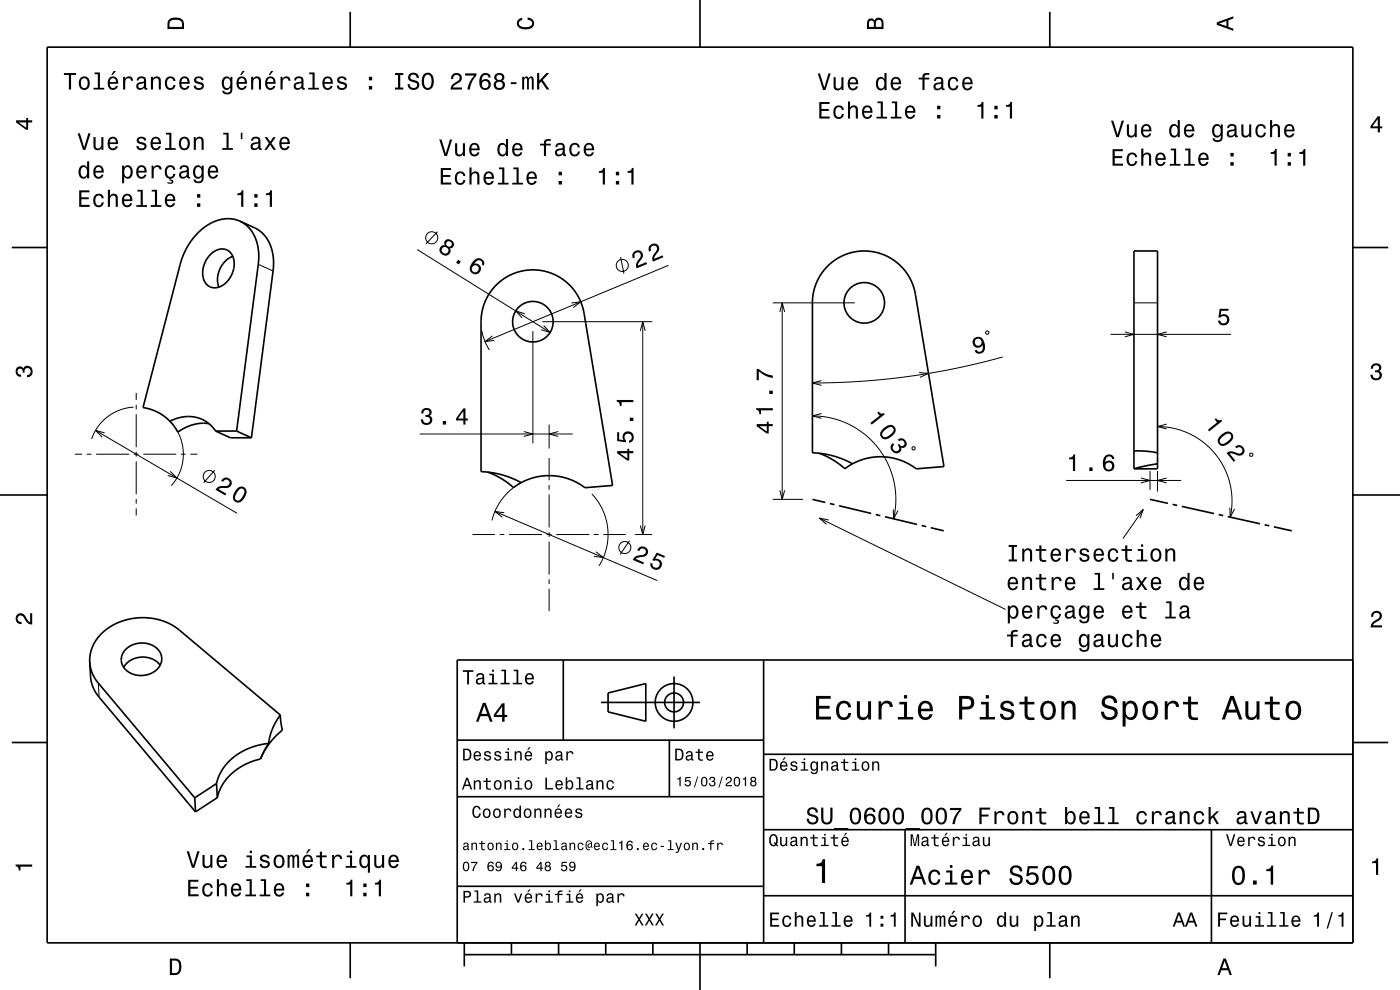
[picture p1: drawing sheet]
<svg xmlns="http://www.w3.org/2000/svg" width="297mm" height="210mm" viewBox="0 0 297 210" stroke-linecap="round" stroke-linejoin="round" font-family="sans-serif">
<g fill="none" stroke="#000" stroke-width=".21">
<path d="M54.8 56.1l3.1 1.4M88.5 52.9l28.2 17.6M92.8 49.1l-2.4 2.6M131.7 54.6l.7 3.4M141.8 56.3l-38.9 16.2M102.2 70.2a11 11 0 0 0 1.6 4M104.5 71.2l-1.6 1.3 2-.3M111.3 66.5l-1.9-.5 1.4 1.4M113 70.2v23.9M115 68.2h23.4M115.3 69.1l1.4 1.4-1.9-.6M121.2 64.3l2-.3-1.6 1.2"/>
<path d="M135.8 70.2l.6-2 .5 2M136.4 68.2v45.2M163.9 64.2h17.4M165.4 66.2l.5-2 .6 2M165.9 64.2v41.7M195 79l2 .2-1.8 .8M209.2 70.2l.6 .2-.2 .5-.5-.1zM212.7 75.7l-9.8 2.4-10.1 1.7-10 1.1-10.5 .3M235.6 70.9h25.5M238.6 70.4l2 .5-2 .5M240.6 64.2h5M247.5 70.4l-1.9 .5 1.9 .5"/>
<path d="M15.9 96.3h1.5M18.4 96.3h1M20.3 91.3l30 17.6M20.4 96.3h7M22.2 91.8l-1.9-.5 1.4 1.4M28.3 86.4a10 10 0 0 0-8.9 6.7M28.4 96.3h1M28.9 83.3v1.6M28.9 85.8v1M28.9 87.8v7M28.9 95.8v1M28.9 97.8v7"/>
<path d="M30.4 96.3h7M36.1 100l1.4 1.4-1.9-.5M37.3 90.9a10 10 0 0 1-.9 12.1M38.4 96.3h1M40.4 96.3h1.5M45.6 99.7l-2.4 2.7M89 92.1h32.5M111.1 91.5l1.9 .6-1.9 .5M116.5 90.1v5M116.5 97.1v4.8M118.4 91.5l-1.9 .6 1.9 .5M172.3 88.2l2 .1 2 .4 1.9 .5 1.8 .8 1.8 1 1.6 1.1 1.5 1.4 1.3 1.5 1.2 1.6 .9 1.7 .8 1.9 .5 1.9 .4 2v2l-.1 2-.3 1.9"/>
<path d="M174.3 80.7l-2 .5 2 .6M174.3 87.7l-2 .5 2 .5M193.5 94.9l.5-.1 .1 .5-.5 .1zM244 99.9v4M245.6 90.5l2 .1 1.7 .3 3.3 1.2 2.9 1.9 2.3 2.3 1 1.4 1 1.8 1.2 3.3 .4 3.2-.1 2-.3 1.7M245.6 99.9v4.4M247.5 90l-1.9 .5 1.9 .5M265.1 96.3l.5-.1 .2 .5-.6 .1zM28.9 105.8v1M28.9 107.8v1.5M100.2 113.4h4.8M105 108.5l34.4 14.6"/>
<path d="M106 113.4h1M107 108.8l-2-.3 1.6 1.2M108 113.4h7M108.9 103.5l-1 .8a12.5 12.5 0 0 0-3.5 6.1M116 113.4h1M116.5 102.9v1M116.5 104.9v7M116.5 112.9v1M116.5 114.9v7M118 113.4h7M125.6 104.8l.3 .4a12.5 12.5 0 0 1 1.2 14.9M126 113.4h1"/>
<path d="M126.4 117l1.6 1.3-2-.3M128 113.4h4.7M133.6 114.7l-2.1 2.9M134.7 113.4h3.7M135.8 111.5l.6 1.9 .5-1.9M163.9 105.9h6.4M165.4 104l.5 1.9 .6-1.9M173.8 109.9l39.5 19.4M175.8 110.3l-2-.4 1.5 1.3M189.5 108l.1 2 .9-1.7M226.2 101.9h24.4M241 109.4l1.5-1.3-.7 1.9"/>
<path d="M242 101.4l2 .5-2 .5M242.5 108.1l-4.3 6.1M247.5 101.4l-1.9 .5 1.9 .5M260.9 107.7l.1 2 .9-1.8M116.5 122.9v1M116.5 124.9v4.7M20.9 144.9l.1 3"/>
<circle cx="91.6" cy="50.4" r="1.28"/>
<circle cx="132" cy="56.3" r="1.28"/>
<circle cx="44.4" cy="101.1" r="1.28"/>
<circle cx="132.6" cy="116.1" r="1.28"/>
</g>
<g fill="none" stroke="#000" stroke-width=".35">
<path d="M10 10h277v190h-277zM74.3 2.5v7.5M148.5 0v10M222.7 2.5v7.5M2.5 52.5h7.5M44.6 54a2.8 2.8 0 0 1 4.6-.1 5.1 5.1 0 0 1-3.6 7.2 2.83 2.83 0 0 1-2.6-3.6 5.8 5.8 0 0 1 1.6-3.5zM49.4 54.4a5.3 5.3 0 0 0-3 6.5M50.9 46.9l3.1 1.4a8 8 0 0 1 4 8.2l-4.7 36.4M50.9 46.9a8 8 0 0 1 4 8.2l-4.7 36.3M50.9 46.9a8.1 8.1 0 0 0-8.9 2.5l-2.1 2.7-1.4 3.1-8.2 31.3a10 10 0 0 1 7.4 5.2l1.6-1 1.7-.6 1.8-.3 1.5 .1M240.6 53.2h5v46.3h-5zM287 52.5h7.5"/>
<path d="M36 89.4l2.7-.9 1.3-.2 1.5 .2 1.3 .4 1.1 .7 1 .8 .8 1M45.7 91.4l3.2 1.5h4.4M45.7 91.4h4.5M50.2 91.4l3.1 1.5M173.8 96.1l2.8 1.4 2.7 1.9a12.5 12.5 0 0 1 15.1 .1l5.9-.5-6.1-36.6a11 11 0 0 0-11.8-9.1 11 11 0 0 0-10.1 10.9v31.8l2.1 .2 2.3 .5 2.1 .7 2.1 1M240.6 95.7h2.5l2.5 .3M245.6 98.4l-5 1M0 105h10M103.5 100.2l3 1.4 2.4 1.8 .3-.1a12.5 12.5 0 0 1 14.9 .2l5.9-.5-6.1-36.6a11 11 0 0 0-11.8-9.1 11 11 0 0 0-10.1 10.9v31.8l2.4 .3 2.2 .5 2.2 .7 1.8 .9M172.3 105.9l2.8 .7M176.1 106.8l.9 .3M178 107.3l6.8 1.6"/>
<path d="M185.8 109.1l1 .3M187.7 109.6l6.8 1.6M195.5 111.5l1 .2M197.5 111.9l2.7 .7M244 105.9l3.8 .9M248.8 107l.9 .2M250.7 107.4l6.8 1.5M258.5 109.2l1 .2M260.5 109.6l6.8 1.5M268.3 111.3l1 .2M270.2 111.7l3.8 .9M287 105h10"/>
<path d="M26.6 137.8a4.8 4.8 0 0 1 7.5 .8 3.4 3.4 0 0 1-3 4.6 4.1 4.1 0 0 1-5.4-3.1l.2-1.2zM119.5 140v17M162 140v60M287 140h-190v60M2.5 157.5h7.5M19 140.5a7.5 7.5 0 0 0 1.9 4.4l20.4 24.3M19 140.5a9.2 9.2 0 0 1 6.9-8.8l2.7-.6h2.9l2.9 .6 2.4 1 1.3 1 21.4 18M19 140.5l.2 3a7.5 7.5 0 0 0 1.8 4.4l20.5 24.3M34 141.1a4.8 4.8 0 0 0-7.8 .5M57 157.7l-2.2 .4-1.9 .6-1.9 .9-1.4 1-1.3 1.2-1.1 1.3-.7 1.3-.6 1.8M57 157.7l-1.7 3.3M59.5 151.7l.4 3.2-1.5 1.3-1.4 1.7-.9 1.4-.8 1.7"/>
<path d="M59.5 151.7l-1.7 2.8-.6 1.7-.2 1.5M97 157h65M127.5 149h21M129 147l8-2v8l-8-2zM142 157v12M143 143.5v11M287 157.5h7.5M41.3 169.2l.2 3M45.9 166.2l.2 3M45.9 166.2l-4.6 3M46.1 169.2l-4.6 3M55.3 161l-3.3 1.1-2.7 1.8-1.1 1.2-1 1.4-.7 1.3-.4 1.4"/>
<path d="M97 169h65M162 176h125M162 160h125M192 176v24M257 176v24M97 188h65M162 190h125M74.3 200v7.5M98.5 202.5h100M98.5 200v5M108.5 200v2.5M118.5 200v2.5"/>
<path d="M128.5 200v2.5M138.5 200v2.5M148.5 200v10M158.5 200v2.5M168.5 200v2.5M178.5 200v2.5M188.5 200v2.5M198.5 200v5M222.7 200v7.5"/>
<circle cx="113.1" cy="68.2" r="4.3"/>
<circle cx="183.3" cy="64.2" r="4.3"/>
<circle cx="143" cy="149" r="2"/>
<circle cx="143" cy="149" r="4"/>
</g>
<g fill="#000">
<path d="M13.6 15.5v.4h1v3.1h.5v-3.1h1v-.4zM17 16.6a1.53 1.53 0 0 0 .9 2.5 1.48 1.48 0 0 0 1.2-1.5 1.48 1.48 0 0 0-1.2-1.4l-.5 .1zM17.3 16.9a.67 .67 0 0 1 .8-.3 .67 .67 0 0 1 .5 .6 1.11 1.11 0 0 1-.7 1.5 1.17 1.17 0 0 1-.6-1.8zM20.1 15.4v.3h.7v2.9h-1v.4h2.3v-.4h-.9v-3.2zM24.1 15.1l-.5 .8h.3l.7-.8zM23.1 16.6a1.54 1.54 0 0 0 .8 2.5 1.06 1.06 0 0 0 1.1-.9h-.4l-.2 .4-.4 .1a.76 .76 0 0 1-.7-.9h1.8a1.16 1.16 0 0 0-.5-1.4 1.16 1.16 0 0 0-1.5 .2zM23.5 16.8a.66 .66 0 0 1 .8-.1 .66 .66 0 0 1 .3 .7h-1.3zM26.1 16.3v2.7h.5v-1.6a.66 .66 0 0 1 .3-.7 .66 .66 0 0 1 .8 .2l.1 .2h.4a.89 .89 0 0 0-.7-.9 .89 .89 0 0 0-1 .5v-.4zM29.3 16.4l-.3 .7h.4a.55 .55 0 0 1 .7-.6 .55 .55 0 0 1 .4 .8l-.2 .1a1 1 0 0 0-1.1 .2 1 1 0 0 0-.3 1 .93 .93 0 0 0 1.7 0l.1 .4h.6v-.3l-.3-.1v-1.6a1.02 1.02 0 0 0-1.7-.6zM29.4 17.9l1.1-.3a.77 .77 0 0 1-.2 .9 .77 .77 0 0 1-.9 .1zM32 16.3v2.7h.5v-1.6a.63 .63 0 0 1 .4-.7 .63 .63 0 0 1 .8 .3v2h.4v-1.8a.89 .89 0 0 0-.6-1 .89 .89 0 0 0-1.1 .5v-.4zM35.3 16.6a1.53 1.53 0 0 0 .8 2.5 1.06 1.06 0 0 0 1.1-1.1h-.4a.67 .67 0 0 1-.6 .7 .67 .67 0 0 1-.7-.6 1.12 1.12 0 0 1 .6-1.5 .59 .59 0 0 1 .7 .6h.4a1.09 1.09 0 0 0-.7-1 1.09 1.09 0 0 0-1.2 .4zM38.3 16.6a1.54 1.54 0 0 0 .8 2.5 1.07 1.07 0 0 0 1.1-.9h-.4l-.3 .4-.3 .1a.76 .76 0 0 1-.7-.9h1.8a1.16 1.16 0 0 0-.5-1.4 1.16 1.16 0 0 0-1.5 .2zM38.7 16.8a.66 .66 0 0 1 .8-.1 .66 .66 0 0 1 .3 .7h-1.3zM41.4 16.4a.75 .75 0 0 0-.2 .9 .75 .75 0 0 0 .7 .4l.9 .4a.63 .63 0 0 1-.6 .6 .63 .63 0 0 1-.7-.5h-.4a1.07 1.07 0 0 0 1.2 .9 1.07 1.07 0 0 0 .9-1.2l-.4-.4-1.1-.3a.54 .54 0 0 1 .4-.7 .54 .54 0 0 1 .6 .5h.5a1.03 1.03 0 0 0-.7-.9 1.03 1.03 0 0 0-1.1 .3zM47.3 16.6a1.57 1.57 0 0 0 .8 2.5l.4-.1 .4-.4a.73 .73 0 0 1-.3 1 .73 .73 0 0 1-1-.4h-.5a1.09 1.09 0 0 0 1.3 .9 1.09 1.09 0 0 0 .9-1.2v-2.6h-.4v.4l-.4-.4a.9 .9 0 0 0-1.2 .3zM47.7 16.9a.63 .63 0 0 1 .7-.3 .63 .63 0 0 1 .4 .6 1.11 1.11 0 0 1-.6 1.5 1.2 1.2 0 0 1-.5-1.8zM51.4 15.1l-.5 .8h.3l.7-.8zM50.5 16.6a1.54 1.54 0 0 0 .8 2.5 1.07 1.07 0 0 0 1.1-.9h-.5l-.2 .4-.4 .1a.76 .76 0 0 1-.7-.9h1.8a1.17 1.17 0 0 0-.5-1.4 1.17 1.17 0 0 0-1.4 .2zM50.8 16.8a.66 .66 0 0 1 .8-.1 .66 .66 0 0 1 .3 .7h-1.3zM53.3 16.3v2.7h.4v-1.6a.63 .63 0 0 1 .4-.7 .63 .63 0 0 1 .8 .3v2h.5v-1.8a.89 .89 0 0 0-.6-1 .89 .89 0 0 0-1.1 .5v-.4zM57.5 15.1l-.5 .8h.3l.7-.8zM56.5 16.6a1.55 1.55 0 0 0 .8 2.5 1.07 1.07 0 0 0 1.1-.9h-.4l-.2 .4-.4 .1a.76 .76 0 0 1-.7-.9h1.8a1.17 1.17 0 0 0-.5-1.4 1.17 1.17 0 0 0-1.5 .2zM56.9 16.8a.66 .66 0 0 1 .8-.1 .66 .66 0 0 1 .3 .7h-1.3zM59.5 16.3v2.7h.5v-1.6a.66 .66 0 0 1 .3-.7 .66 .66 0 0 1 .8 .2l.1 .2h.4a.89 .89 0 0 0-.7-.9 .89 .89 0 0 0-1 .5v-.4zM62.7 16.4l-.3 .7h.4a.55 .55 0 0 1 .7-.6 .55 .55 0 0 1 .3 .8l-.2 .1a1 1 0 0 0-1 .2 1 1 0 0 0-.3 1 .93 .93 0 0 0 1.7 0l.1 .4h.6v-.3l-.3-.1v-.2v-1.4a1.02 1.02 0 0 0-.7-.8 1.02 1.02 0 0 0-1 .2zM62.8 17.9l1.1-.3a.77 .77 0 0 1-.2 .9 .77 .77 0 0 1-.9 .1l-.1-.4zM65.6 15.4v.3h.7v2.9h-.9v.4h2.2v-.4h-.9v-3.2zM68.7 16.6a1.54 1.54 0 0 0 .8 2.5 1.07 1.07 0 0 0 1.1-.9h-.5l-.2 .4-.4 .1a.76 .76 0 0 1-.7-.9h1.8a1.16 1.16 0 0 0-.5-1.4 1.16 1.16 0 0 0-1.4 .2zM69 16.8a.66 .66 0 0 1 .8-.1 .66 .66 0 0 1 .4 .7h-1.4zM71.8 16.4a.75 .75 0 0 0-.2 .9 .75 .75 0 0 0 .7 .4l.8 .4a.63 .63 0 0 1-.6 .6 .63 .63 0 0 1-.6-.5h-.4a1.07 1.07 0 0 0 1.2 .9 1.07 1.07 0 0 0 .9-1.2l-.4-.4-1.1-.3a.54 .54 0 0 1 .4-.7 .54 .54 0 0 1 .6 .5h.4a1.03 1.03 0 0 0-.7-.9 1.03 1.03 0 0 0-1 .3zM78.3 18.2v.8h.7v-.8zM78.3 16.3v.7h.7v-.7zM83.8 15.5v.4h.6v2.7h-.6v.4h1.8v-.4h-.7v-2.7h.7v-.4zM86.9 15.7a.96 .96 0 0 0-.3 1.1 .96 .96 0 0 0 .9 .6 .77 .77 0 0 1 .9 .9 .84 .84 0 0 1-.9 .3 .84 .84 0 0 1-.6-.8h-.4a1.21 1.21 0 0 0 1.4 1.3 1.21 1.21 0 0 0 .8-1.8l-.8-.3a.71 .71 0 0 1-.9-.6 .7 .7 0 0 1 .8-.6 .7 .7 0 0 1 .6 .7h.5a1.16 1.16 0 0 0-.7-1.1 1.16 1.16 0 0 0-1.3 .3zM89.8 15.9a2.52 2.52 0 0 0 .4 3.1 1.21 1.21 0 0 0 1.7-1 1.94 1.94 0 0 0-.9-2.6l-.8 .1zM90.4 15.9l.3-.1a1.7 1.7 0 0 1 .4 2.8l-.4 .1a1.12 1.12 0 0 1-.8-1.5l.1-.6zM96 15.8l-.3 .4v.5h.4a.7 .7 0 0 1 .5-.8 .7 .7 0 0 1 .9 .5 .7 .7 0 0 1-.5 .9 1.8 1.8 0 0 0-1.4 1.7h2.4v-.4h-1.9a2.22 2.22 0 0 1 1.5-1.2 1.13 1.13 0 0 0 .1-1.7 1.13 1.13 0 0 0-1.7 .1zM98.7 15.6v.4h1.9a5.2 5.2 0 0 0-1.4 3h.5a5.3 5.3 0 0 1 1.4-3v-.4zM102.2 15.8a2.39 2.39 0 0 0 .2 3.2 1.16 1.16 0 0 0 1.5-.3 1.16 1.16 0 0 0-.2-1.6 1.16 1.16 0 0 0-1.5 0 1.02 1.02 0 0 1 .8-1.2 .58 .58 0 0 1 .6 .5h.5a1.12 1.12 0 0 0-.7-.9 1.12 1.12 0 0 0-1.2 .3zM102.2 17.9a.75 .75 0 0 1 1.4 0 .75 .75 0 0 1-1.4 0zM105.1 15.7a.84 .84 0 0 0 .2 1.4 1.11 1.11 0 0 0-.4 1.6 1.11 1.11 0 0 0 1.5 .3 1.03 1.03 0 0 0 .7-.9 1.03 1.03 0 0 0-.5-1 .89 .89 0 0 0 .4-1.1 .89 .89 0 0 0-1.1-.5zM105.2 18a.71 .71 0 0 1 1.4 0 .71 .71 0 0 1-1.4 0zM105.3 16.4a.6 .6 0 0 1 1.2 0 .6 .6 0 0 1-1.2 0zM108.4 17.4v.4h1.2v-.4zM110.8 16.3v2.7h.4v-1.8l.2-.6h.3l.1 .3v2.1h.4v-2.1l.4-.3 .2 .1v.4v1.9h.4v-1.9a.69 .69 0 0 0-.5-.9l-.5 .4-.2-.3-.3-.1-.5 .4v-.3zM113.9 15.5v3.5h.5v-1.3l.4-.4 1.2 1.7h.6l-1.5-2 1.4-1.5h-.6l-1.5 1.6v-1.6z" fill-rule="evenodd"/>
<path d="M36 4a2.18 2.18 0 0 0-.5 2.2h3.5v-1.2a1.43 1.43 0 0 0-1.7-1.3zM36.3 4.4a2.15 2.15 0 0 1 2.2 .3l.1 1h-2.6v-1z" fill-rule="evenodd"/>
<path d="M109.9 4.2l.9-.4v.4a.7 .7 0 0 0-.7 .5 .7 .7 0 0 0 .3 .8 1.7 1.7 0 0 0 2.5-.5 .9 .9 0 0 0-1-.8v-.5a1.24 1.24 0 0 1 1.4 1.1 1.24 1.24 0 0 1-1 1.4 2.22 2.22 0 0 1-2.5-.7l-.2-.5z" fill-rule="evenodd"/>
<path d="M173.5 15.6l1.1 3.5h.5l1.1-3.5h-.5l-.8 3-.9-3zM176.8 16.4v1.8a.89 .89 0 0 0 .7 1 .89 .89 0 0 0 1-.5v.4h.4v-2.7h-.4v1.6a.64 .64 0 0 1-.4 .7 .64 .64 0 0 1-.8-.3v-2zM180.1 16.7a1.54 1.54 0 0 0 .8 2.5 1.05 1.05 0 0 0 1.1-.9h-.4l-.3 .4-.3 .1a.75 .75 0 0 1-.7-.9h1.8a1.16 1.16 0 0 0-.5-1.4 1.16 1.16 0 0 0-1.5 .2zM180.5 16.9a.66 .66 0 0 1 .8-.1 .66 .66 0 0 1 .3 .7h-1.3zM186.1 16.7a1.57 1.57 0 0 0 .8 2.5l.4-.1 .3-.4v.4h.5v-3.6h-.5v1.3a.89 .89 0 0 0-1.5-.1zM186.4 17a.62 .62 0 0 1 .7-.3 .62 .62 0 0 1 .5 .6 1.11 1.11 0 0 1-.7 1.5 1.19 1.19 0 0 1-.5-1.8zM189.2 16.7a1.54 1.54 0 0 0 .8 2.5 1.06 1.06 0 0 0 1.1-.9h-.4l-.2 .4-.4 .1a.75 .75 0 0 1-.7-.9h1.8a1.16 1.16 0 0 0-.5-1.4 1.16 1.16 0 0 0-1.5 .2zM189.6 16.9a.66 .66 0 0 1 .8-.1 .66 .66 0 0 1 .3 .7h-1.3zM194.9 16.5v.4h.8v2.2h.4v-2.2h1v-.4h-1l.1-.4 .3-.2h.6v-.4a1.04 1.04 0 0 0-1.4 .7v.3zM198.4 16.5l-.3 .7h.4a.55 .55 0 0 1 .7-.6 .55 .55 0 0 1 .4 .8l-.2 .1a1 1 0 0 0-1.1 .2 1 1 0 0 0-.2 1 .93 .93 0 0 0 1.6 0l.1 .3 .6 .1v-.3l-.3-.1v-1.6a1.02 1.02 0 0 0-.7-.8 1.02 1.02 0 0 0-1 .2zM198.6 18l1.1-.3a.77 .77 0 0 1-.2 .9 .77 .77 0 0 1-.9 .1l-.1-.4zM201.4 16.7a1.52 1.52 0 0 0 .8 2.5 1.05 1.05 0 0 0 1.1-1.1h-.4a.67 .67 0 0 1-.6 .7 .67 .67 0 0 1-.7-.6 1.12 1.12 0 0 1 .6-1.5 .6 .6 0 0 1 .7 .6h.4a1.09 1.09 0 0 0-.8-1 1.09 1.09 0 0 0-1.1 .4zM204.4 16.7a1.54 1.54 0 0 0 .8 2.5 1.06 1.06 0 0 0 1.1-.9h-.4l-.3 .4-.3 .1a.75 .75 0 0 1-.7-.9h1.7a1.16 1.16 0 0 0-.4-1.4 1.16 1.16 0 0 0-1.5 .2zM204.8 16.9a.66 .66 0 0 1 .8-.1 .66 .66 0 0 1 .3 .7h-1.3z" fill-rule="evenodd"/>
<path d="M184.2 4.2l-.3 .7v1.3h3.5v-1.3a.98 .98 0 0 0-.7-1.1 .98 .98 0 0 0-1.2 .6 .84 .84 0 0 0-1.3-.2zM184.5 4.5a.54 .54 0 0 1 .6-.1 .54 .54 0 0 1 .3 .6v.7h-1zM185.9 4.4a.62 .62 0 0 1 .8-.1 .62 .62 0 0 1 .3 .6v.8h-1.2z" fill-rule="evenodd"/>
<path d="M258.1 4.7v.6l3.5 1.2v-.4l-1-.4v-1.4l1-.4v-.4zM258.6 5l1.6-.5v1z" fill-rule="evenodd"/>
<path d="M3.4 25.5v.5l2.1 1.5h.5v-1.5h.8v-.5h-.8v-.5h-.4v.5zM4 26h1.6v1.1z" fill-rule="evenodd"/>
<path d="M16.9 35.4a1.57 1.57 0 0 0 .8 2.5l.5-.1 .3-.4v.4h.4v-3.6h-.4v1.3a.89 .89 0 0 0-1.6-.1zM17.3 35.7a.62 .62 0 0 1 .7-.2 .62 .62 0 0 1 .4 .5 1.12 1.12 0 0 1-.6 1.5 1.19 1.19 0 0 1-.5-1.8zM20.1 35.4a1.54 1.54 0 0 0 .8 2.5 1.07 1.07 0 0 0 1.1-.8h-.5l-.2 .3-.4 .1a.76 .76 0 0 1-.7-.9h1.8a1.16 1.16 0 0 0-.5-1.4 1.16 1.16 0 0 0-1.4 .2zM20.4 35.6a.66 .66 0 0 1 .8-.1 .66 .66 0 0 1 .4 .7h-1.4zM25.9 35.1v3.8h.4v-1.5a.93 .93 0 0 0 1 .5 .93 .93 0 0 0 .8-.8 1.5 1.5 0 0 0-1-2.1l-.4 .2-.4 .3v-.4zM26.5 35.7a.63 .63 0 0 1 .7-.2 .63 .63 0 0 1 .5 .5 1.13 1.13 0 0 1-.7 1.5 1.18 1.18 0 0 1-.5-1.8zM29.2 35.4a1.55 1.55 0 0 0 .8 2.5 1.07 1.07 0 0 0 1.1-.8h-.5l-.2 .3-.4 .1a.76 .76 0 0 1-.7-.9h1.8a1.17 1.17 0 0 0-.5-1.4 1.17 1.17 0 0 0-1.4 .2zM29.5 35.6a.66 .66 0 0 1 .8-.1 .66 .66 0 0 1 .4 .7h-1.4zM32.2 35.1v2.7h.4v-1.5a.66 .66 0 0 1 .4-.8 .66 .66 0 0 1 .8 .2v.3h.5a.89 .89 0 0 0-.7-.9 .89 .89 0 0 0-1 .5v-.5zM36 37.8v.5l.4 .1v.1l-.3 .2-.6-.1v.3l.7 .1a.48 .48 0 0 0 .5-.2 .48 .48 0 0 0 0-.6l-.5-.1v-.3zM35.3 35.4a1.53 1.53 0 0 0 .8 2.5 1.07 1.07 0 0 0 1.1-1h-.4a.67 .67 0 0 1-.7 .6 .67 .67 0 0 1-.7-.6 1.11 1.11 0 0 1 .7-1.5 .59 .59 0 0 1 .7 .6h.4a1.09 1.09 0 0 0-.8-.9 1.09 1.09 0 0 0-1.1 .3zM38.4 35.3l-.3 .6h.4a.55 .55 0 0 1 .7-.5 .55 .55 0 0 1 .3 .8h-.2a1 1 0 0 0-1 .2 1 1 0 0 0-.3 1.1 .93 .93 0 0 0 1.7 0l.1 .3h.5v-.3h-.2v-1.7a1.02 1.02 0 0 0-.7-.8 1.02 1.02 0 0 0-1 .3zM38.5 36.8l1.1-.3a.77 .77 0 0 1-.2 .8 .77 .77 0 0 1-.9 .1zM41.2 35.4a1.57 1.57 0 0 0 .8 2.5l.4-.1 .4-.4a.73 .73 0 0 1-.3 1 .73 .73 0 0 1-1-.3h-.4a1.1 1.1 0 0 0 1.2 .8 1.1 1.1 0 0 0 .9-1.2v-2.6h-.4v.5l-.4-.4a.9 .9 0 0 0-1.2 .2zM41.6 35.7a.63 .63 0 0 1 .7-.2 .63 .63 0 0 1 .4 .5 1.11 1.11 0 0 1-.6 1.5 1.2 1.2 0 0 1-.5-1.8zM44.4 35.4a1.55 1.55 0 0 0 .8 2.5 1.07 1.07 0 0 0 1.1-.8h-.5l-.2 .3-.4 .1a.76 .76 0 0 1-.7-.9h1.8a1.17 1.17 0 0 0-.5-1.4 1.17 1.17 0 0 0-1.4 .2zM44.7 35.6a.66 .66 0 0 1 .8-.1 .66 .66 0 0 1 .3 .7h-1.3z" fill-rule="evenodd"/>
<path d="M16.5 28.3l1.1 3.5h.5l1.1-3.5h-.5l-.8 3-.9-3zM19.8 29.1v1.8a.89 .89 0 0 0 .7 .9 .89 .89 0 0 0 1-.4v.4h.4v-2.7h-.4v1.5a.65 .65 0 0 1-.4 .8 .65 .65 0 0 1-.8-.3v-2zM23.1 29.4a1.54 1.54 0 0 0 .8 2.5 1.07 1.07 0 0 0 1.1-.9h-.4l-.3 .4-.3 .1a.76 .76 0 0 1-.7-.9h1.8a1.17 1.17 0 0 0-.5-1.4 1.17 1.17 0 0 0-1.5 .2zM23.5 29.6a.66 .66 0 0 1 .8-.1 .66 .66 0 0 1 .3 .7h-1.3zM29.2 29.2a.75 .75 0 0 0-.2 .9 .75 .75 0 0 0 .7 .4l.9 .4a.63 .63 0 0 1-.6 .6 .63 .63 0 0 1-.6-.6h-.5a1.07 1.07 0 0 0 1.2 1 1.07 1.07 0 0 0 .9-1.2l-.4-.4-1.1-.3a.54 .54 0 0 1 .5-.7 .54 .54 0 0 1 .6 .5h.4a1.03 1.03 0 0 0-.7-.9 1.03 1.03 0 0 0-1.1 .3zM32.2 29.4a1.54 1.54 0 0 0 .8 2.5 1.07 1.07 0 0 0 1.1-.9h-.4l-.2 .4-.4 .1a.76 .76 0 0 1-.7-.9h1.8a1.16 1.16 0 0 0-.5-1.4 1.16 1.16 0 0 0-1.5 .2zM32.6 29.6a.66 .66 0 0 1 .8-.2 .66 .66 0 0 1 .3 .8h-1.3zM35.2 28.2v.3h.7v2.9h-.9v.4h2.3v-.4h-.9v-3.2zM38.2 29.4a1.53 1.53 0 0 0 .9 2.5 1.48 1.48 0 0 0 1.2-1.5 1.48 1.48 0 0 0-1.2-1.4l-.5 .1zM38.6 29.6a.67 .67 0 0 1 .7-.2 .67 .67 0 0 1 .5 .6 1.11 1.11 0 0 1-.7 1.5 1.17 1.17 0 0 1-.5-1.9zM41.1 29.1v2.7h.4v-1.6a.63 .63 0 0 1 .4-.7 .63 .63 0 0 1 .8 .3l.1 2h.4v-1.8a.89 .89 0 0 0-.6-1 .89 .89 0 0 0-1.1 .5v-.4zM47.4 28.2v.3h.7v2.9h-1v.4h2.3v-.4h-.9v-3.2zM51.1 28.2v1.3h.3v-1.3zM53.5 29.2l-.2 .7h.4a.55 .55 0 0 1 .6-.6 .55 .55 0 0 1 .4 .8l-.2 .1a1 1 0 0 0-1 .2 1 1 0 0 0-.3 1 .93 .93 0 0 0 1.7 0l.1 .3 .5 .1v-.3l-.2-.1-.1-1.6a1.02 1.02 0 0 0-.6-.8 1.02 1.02 0 0 0-1.1 .2zM53.7 30.7l1.1-.3a.77 .77 0 0 1-.2 .9 .77 .77 0 0 1-.9 .1zM56.1 29.1l.9 1.3-.9 1.4h.5l.7-1.1 .7 1.1h.6l-1-1.4 .9-1.3h-.5l-.7 1-.6-1zM59.5 29.4a1.55 1.55 0 0 0 .8 2.5 1.07 1.07 0 0 0 1.1-.9h-.4l-.2 .4-.4 .1a.76 .76 0 0 1-.7-.9h1.8a1.17 1.17 0 0 0-.5-1.4 1.17 1.17 0 0 0-1.5 .2zM59.9 29.6a.66 .66 0 0 1 .8-.2 .66 .66 0 0 1 .3 .8h-1.3z" fill-rule="evenodd"/>
<path d="M93.5 35.6v3.5h2.2v-.4h-1.7v-1.2h1.5v-.4h-1.5v-1h1.7v-.5zM96.8 36.7a1.52 1.52 0 0 0 .8 2.5 1.05 1.05 0 0 0 1.1-1h-.4a.67 .67 0 0 1-.6 .6 .67 .67 0 0 1-.7-.6 1.12 1.12 0 0 1 .6-1.5 .6 .6 0 0 1 .7 .6h.4a1.09 1.09 0 0 0-.7-.9 1.09 1.09 0 0 0-1.2 .3zM99.6 35.5v3.6h.4v-1.5a.63 .63 0 0 1 .6-.9 .63 .63 0 0 1 .7 .8v1.6h.4v-1.7a.88 .88 0 0 0-.6-1 .88 .88 0 0 0-1.1 .4v-1.3zM102.9 36.7a1.54 1.54 0 0 0 .8 2.5 1.06 1.06 0 0 0 1.1-.8h-.5l-.2 .3-.4 .1a.76 .76 0 0 1-.7-.9h1.8a1.17 1.17 0 0 0-.5-1.3 1.17 1.17 0 0 0-1.4 .1zM103.2 36.9a.66 .66 0 0 1 .8-.1 .66 .66 0 0 1 .3 .7h-1.3zM105.9 35.5v.4h.6v2.9h-.9v.3h2.3v-.3h-.9v-3.3zM108.9 35.5v.4h.7v2.9h-.9v.3h2.2v-.3h-.9v-3.3zM112 36.7a1.54 1.54 0 0 0 .8 2.5 1.06 1.06 0 0 0 1.1-.8h-.5l-.2 .3-.4 .1a.76 .76 0 0 1-.7-.9h1.8a1.17 1.17 0 0 0-.5-1.3 1.17 1.17 0 0 0-1.4 .1zM112.3 36.9a.66 .66 0 0 1 .8-.1 .66 .66 0 0 1 .3 .7h-1.3zM118.5 38.4v.7h.7v-.7zM118.5 36.4v.8h.7v-.8z" fill-rule="evenodd"/>
<path d="M93.2 29.6l1.1 3.5h.5l1.1-3.5h-.5l-.8 3-.9-3zM96.5 30.4v1.8a.89 .89 0 0 0 .7 1 .89 .89 0 0 0 1-.5v.4h.4v-2.7h-.4v1.6a.65 .65 0 0 1-.4 .7 .65 .65 0 0 1-.8-.3v-2zM99.8 30.7a1.54 1.54 0 0 0 .8 2.5 1.06 1.06 0 0 0 1.1-.9h-.4l-.2 .4-.4 .1a.75 .75 0 0 1-.7-.9h1.8a1.16 1.16 0 0 0-.5-1.4 1.16 1.16 0 0 0-1.5 .2zM100.2 30.9a.66 .66 0 0 1 .8-.1 .66 .66 0 0 1 .3 .7h-1.3zM105.8 30.7a1.57 1.57 0 0 0 .8 2.5l.4-.1 .3-.4v.4h.5v-3.6h-.5v1.3a.89 .89 0 0 0-1.5-.1zM106.1 31a.62 .62 0 0 1 .7-.3 .62 .62 0 0 1 .5 .6 1.11 1.11 0 0 1-.7 1.5 1.19 1.19 0 0 1-.5-1.8zM108.9 30.7a1.54 1.54 0 0 0 .8 2.5 1.06 1.06 0 0 0 1.1-.9h-.4l-.2 .4-.4 .1a.75 .75 0 0 1-.7-.9h1.8a1.17 1.17 0 0 0-.5-1.4 1.17 1.17 0 0 0-1.5 .2zM109.3 30.9a.66 .66 0 0 1 .8-.1 .66 .66 0 0 1 .3 .7h-1.3zM114.6 30.5v.4h.8v2.2h.4v-2.2h1v-.4h-1l.1-.4 .3-.2h.6v-.4a1.04 1.04 0 0 0-1.4 .7v.3zM118.1 30.5l-.3 .7h.4a.55 .55 0 0 1 .7-.5 .55 .55 0 0 1 .4 .7l-.2 .1a1.14 1.14 0 0 0-1.4 .9 .73 .73 0 0 0 .8 .8l.5-.1 .4-.4 .1 .4h.6v-.3l-.3-.1v-1.6a1.02 1.02 0 0 0-.7-.8 1.02 1.02 0 0 0-1 .2zM118.3 32l1.1-.3a.77 .77 0 0 1-.2 .9 .77 .77 0 0 1-.9 .1zM121.1 30.7a1.53 1.53 0 0 0 .8 2.5 1.06 1.06 0 0 0 1.1-1.1h-.4a.67 .67 0 0 1-.6 .7 .67 .67 0 0 1-.7-.6 1.12 1.12 0 0 1 .6-1.5 .6 .6 0 0 1 .7 .6h.4a1.09 1.09 0 0 0-.8-1 1.09 1.09 0 0 0-1.1 .4zM124.1 30.7a1.54 1.54 0 0 0 .8 2.5 1.06 1.06 0 0 0 1.1-.9h-.4l-.3 .4-.3 .1a.75 .75 0 0 1-.7-.9h1.7a1.17 1.17 0 0 0-.4-1.4 1.17 1.17 0 0 0-1.5 .2zM124.5 30.9a.66 .66 0 0 1 .8-.1 .66 .66 0 0 1 .3 .7h-1.3z" fill-rule="evenodd"/>
<path d="M127.1 36.3v.4h.8v2.4h.4v-3.5h-.3a.77 .77 0 0 1-.9 .7zM130.7 38.4v.7h.6v-.7zM130.7 36.4v.8h.6v-.8zM133.1 36.3v.4h.8v2.4h.5v-3.5h-.3a.78 .78 0 0 1-1 .7z" fill-rule="evenodd"/>
<path d="M173.8 21.6v3.5h2.2v-.4h-1.7v-1.2h1.5v-.4h-1.5v-1h1.7v-.5zM177.1 22.7a1.53 1.53 0 0 0 .8 2.5 1.05 1.05 0 0 0 1.1-1h-.4a.67 .67 0 0 1-.6 .6 .67 .67 0 0 1-.7-.6 1.12 1.12 0 0 1 .6-1.5 .6 .6 0 0 1 .7 .6h.4a1.09 1.09 0 0 0-.7-.9 1.09 1.09 0 0 0-1.2 .3zM179.9 21.5v3.6h.4v-1.5a.63 .63 0 0 1 .4-.8 .63 .63 0 0 1 .8 .3l.1 2h.4v-1.7a.88 .88 0 0 0-.6-1 .88 .88 0 0 0-1.1 .4v-1.3zM183.2 22.7a1.54 1.54 0 0 0 .8 2.5 1.06 1.06 0 0 0 1-.8h-.4l-.2 .3-.4 .1a.75 .75 0 0 1-.7-.9h1.8a1.17 1.17 0 0 0-.5-1.4 1.17 1.17 0 0 0-1.4 .2zM183.5 22.9a.66 .66 0 0 1 .8-.1 .66 .66 0 0 1 .3 .7h-1.3zM186.2 21.5v.4h.6v2.9h-.9v.3h2.3v-.3h-.9v-3.3zM189.2 21.5v.4h.7v2.9h-.9v.3h2.2v-.3h-.9v-3.3zM192.3 22.7a1.54 1.54 0 0 0 .8 2.5 1.06 1.06 0 0 0 1.1-.8h-.5l-.2 .3-.4 .1a.76 .76 0 0 1-.7-.9h1.8a1.17 1.17 0 0 0-.5-1.3 1.17 1.17 0 0 0-1.4 .1zM192.6 22.9a.66 .66 0 0 1 .8-.1 .66 .66 0 0 1 .3 .7h-1.3zM198.8 24.4v.7h.7v-.7zM198.8 22.4v.8h.7v-.8z" fill-rule="evenodd"/>
<path d="M207.4 22.3v.4h.8v2.4h.4v-3.5h-.3a.77 .77 0 0 1-.9 .7zM210.9 24.4v.7h.7v-.7zM210.9 22.4v.8h.7v-.8zM213.4 22.3v.4h.8v2.4h.5v-3.5h-.3a.77 .77 0 0 1-1 .7z" fill-rule="evenodd"/>
<path d="M236 31.6v3.5h2.2v-.4h-1.7v-1.2h1.5v-.4h-1.5v-1h1.7v-.5zM239.3 32.7a1.53 1.53 0 0 0 .8 2.5 1.06 1.06 0 0 0 1.1-1h-.4a.67 .67 0 0 1-.6 .6 .67 .67 0 0 1-.7-.6 1.11 1.11 0 0 1 .7-1.5 .6 .6 0 0 1 .6 .6h.4a1.09 1.09 0 0 0-.7-.9 1.09 1.09 0 0 0-1.2 .3zM242.1 31.5v3.6h.5v-1.5a.63 .63 0 0 1 .3-.8 .63 .63 0 0 1 .8 .4l.1 1.9h.4v-1.7a.88 .88 0 0 0-.6-1 .88 .88 0 0 0-1 .4v-1.3zM245.4 32.7a1.54 1.54 0 0 0 .8 2.5 1.06 1.06 0 0 0 1.1-.8h-.5l-.2 .3-.4 .1a.76 .76 0 0 1-.7-.9h1.8a1.16 1.16 0 0 0-.5-1.4 1.16 1.16 0 0 0-1.4 .2zM245.7 32.9a.66 .66 0 0 1 .8-.1 .66 .66 0 0 1 .3 .7h-1.3zM248.4 31.5v.4h.7v2.9h-.9v.3h2.2v-.3h-.9v-3.3zM251.4 31.5v.4h.7v2.9h-.9v.3h2.2v-.3h-.9v-3.3zM254.5 32.7a1.54 1.54 0 0 0 .8 2.5 1.06 1.06 0 0 0 1.1-.8h-.5l-.2 .3-.4 .1a.76 .76 0 0 1-.7-.9h1.8a1.16 1.16 0 0 0-.5-1.4 1.16 1.16 0 0 0-1.4 .2zM254.8 32.9a.66 .66 0 0 1 .8-.1 .66 .66 0 0 1 .4 .7h-1.4zM261 34.4v.7h.7v-.7zM261 32.4v.8h.7v-.8z" fill-rule="evenodd"/>
<path d="M235.7 25.6l1.1 3.5h.5l1.1-3.5h-.4l-.9 3-.9-3zM239.1 26.4v1.8a.89 .89 0 0 0 .6 1 .89 .89 0 0 0 1-.5v.4h.5v-2.7h-.5v1.6a.65 .65 0 0 1-.4 .7 .65 .65 0 0 1-.8-.3v-2zM242.3 26.7a1.54 1.54 0 0 0 .8 2.5 1.06 1.06 0 0 0 1.1-.9h-.4l-.2 .4-.4 .1a.76 .76 0 0 1-.7-.9h1.8a1.16 1.16 0 0 0-.5-1.4 1.16 1.16 0 0 0-1.5 .2zM242.7 26.9a.66 .66 0 0 1 .8-.1 .66 .66 0 0 1 .3 .7h-1.3zM248.3 26.7a1.58 1.58 0 0 0 .8 2.5l.4-.1 .3-.4v.4h.5v-3.6h-.4v1.3a.89 .89 0 0 0-1.6-.1zM248.7 27a.62 .62 0 0 1 .6-.3 .62 .62 0 0 1 .5 .6 1.12 1.12 0 0 1-.7 1.5 1.19 1.19 0 0 1-.4-1.8zM251.4 26.7a1.54 1.54 0 0 0 .8 2.5 1.05 1.05 0 0 0 1.1-.9h-.4l-.2 .4-.4 .1a.76 .76 0 0 1-.7-.9h1.8a1.16 1.16 0 0 0-.5-1.4 1.16 1.16 0 0 0-1.5 .2zM251.8 26.9a.66 .66 0 0 1 .8-.1 .66 .66 0 0 1 .3 .7h-1.3zM257.4 26.7a1.57 1.57 0 0 0 .8 2.5l.4-.1 .4-.4a.73 .73 0 0 1-.3 1 .73 .73 0 0 1-1-.4h-.5a1.1 1.1 0 0 0 1.3 .9 1.1 1.1 0 0 0 .9-1.2v-2.6h-.4v.4l-.4-.4a.9 .9 0 0 0-1.2 .3zM257.8 27a.63 .63 0 0 1 .7-.3 .63 .63 0 0 1 .4 .6 1.11 1.11 0 0 1-.6 1.5 1.19 1.19 0 0 1-.5-1.8zM260.6 26.5l-.3 .7h.4a.55 .55 0 0 1 .7-.6 .55 .55 0 0 1 .4 .8l-.2 .1a.98 .98 0 0 0-1.1 .3 .98 .98 0 0 0-.1 1.2 1.06 1.06 0 0 0 1.5-.3l.1 .4h.6v-.3l-.2-.1-.1-.2v-1.4a1.02 1.02 0 0 0-1.7-.6zM260.8 28l1.1-.3a.77 .77 0 0 1-.2 .9 .77 .77 0 0 1-.9 .1l-.1-.4zM263.3 26.4v1.8a.89 .89 0 0 0 .7 1 .89 .89 0 0 0 1-.5v.4h.4v-2.7h-.4v1.6a.65 .65 0 0 1-.4 .7 .65 .65 0 0 1-.8-.3v-2zM266.6 26.7a1.53 1.53 0 0 0 .9 2.5 1.07 1.07 0 0 0 1.1-1.1h-.5a.67 .67 0 0 1-.6 .7 .67 .67 0 0 1-.7-.6 1.11 1.11 0 0 1 .7-1.5 .6 .6 0 0 1 .6 .6h.5a1.09 1.09 0 0 0-.8-1 1.09 1.09 0 0 0-1.2 .4zM269.4 25.5v3.6h.5v-1.6a.64 .64 0 0 1 .4-.7 .64 .64 0 0 1 .8 .3v2h.4v-1.8a.88 .88 0 0 0-.6-1 .88 .88 0 0 0-1 .5v-1.3zM272.7 26.7a1.54 1.54 0 0 0 .8 2.5 1.06 1.06 0 0 0 1.1-.9h-.5l-.2 .4-.3 .1a.76 .76 0 0 1-.7-.9h1.7a1.16 1.16 0 0 0-.5-1.4 1.16 1.16 0 0 0-1.4 .2zM273 26.9a.66 .66 0 0 1 .8-.1 .66 .66 0 0 1 .4 .7h-1.3z" fill-rule="evenodd"/>
<path d="M269.6 32.3v.4h.8v2.4h.4v-3.5h-.3a.77 .77 0 0 1-.9 .7zM273.2 34.4v.7h.7v-.7zM273.2 32.4v.8h.7v-.8zM275.6 32.3v.4h.9v2.4h.4v-3.5h-.3a.77 .77 0 0 1-1 .7z" fill-rule="evenodd"/>
<path d="M292.3 24.7l-1.6 2.1v.4h1.6v.9h.4v-.9h.5v-.4h-.5v-2.1zM292.3 25.2v1.6h-1.1z" fill-rule="evenodd"/>
<path d="M16.8 40.4v3.5h2.2v-.4h-1.7v-1.2h1.5v-.4h-1.5v-1.1h1.7v-.4zM20.1 41.5a1.53 1.53 0 0 0 .8 2.5 1.06 1.06 0 0 0 1.1-1.1h-.4a.67 .67 0 0 1-.6 .7 .67 .67 0 0 1-.7-.6 1.11 1.11 0 0 1 .6-1.5 .59 .59 0 0 1 .7 .6h.4a1.09 1.09 0 0 0-.7-1 1.09 1.09 0 0 0-1.2 .4zM22.9 40.3v3.6h.4v-1.6a.63 .63 0 0 1 .6-.8 .63 .63 0 0 1 .6 .7v1.7h.5v-1.8a.88 .88 0 0 0-.6-1 .88 .88 0 0 0-1.1 .5v-1.3zM26.2 41.5a1.54 1.54 0 0 0 .8 2.5 1.06 1.06 0 0 0 1-.9h-.4l-.2 .4-.4 .1a.76 .76 0 0 1-.7-.9h1.8a1.16 1.16 0 0 0-.5-1.4 1.16 1.16 0 0 0-1.4 .2zM26.5 41.7a.66 .66 0 0 1 .8-.2 .66 .66 0 0 1 .3 .8h-1.3zM29.1 40.3v.3h.7v2.9h-.9v.4h2.3v-.4h-.9v-3.2zM32.2 40.3v.3h.7v2.9h-.9v.4h2.2v-.4h-.9v-3.2zM35.3 41.5a1.54 1.54 0 0 0 .8 2.5 1.07 1.07 0 0 0 1-.9h-.4l-.2 .4-.4 .1a.76 .76 0 0 1-.7-.9h1.8a1.16 1.16 0 0 0-.5-1.4 1.16 1.16 0 0 0-1.4 .2zM35.6 41.7a.66 .66 0 0 1 .8-.2 .66 .66 0 0 1 .3 .8h-1.3zM41.8 43.1v.8h.7v-.8zM41.8 41.2v.7h.7v-.7z" fill-rule="evenodd"/>
<path d="M50.3 41v.4h.9v2.5h.4v-3.5h-.3a.77 .77 0 0 1-1 .6zM53.9 43.1v.8h.7v-.8zM53.9 41.2v.7h.7v-.7zM56.4 41v.4h.8v2.5h.5v-3.5h-.3a.77 .77 0 0 1-1 .6z" fill-rule="evenodd"/>
<path d="M94.6 50.9a.8 .8 0 0 0-.2 1.1 1.11 1.11 0 0 0-1.2 1.1 1.11 1.11 0 0 0 1.1 1.1 1.03 1.03 0 0 0 1.1-.4 1.03 1.03 0 0 0 0-1.1 .89 .89 0 0 0 .9-.7 .89 .89 0 0 0-.5-1.1l-.5-.1zM93.7 53.1a.71 .71 0 0 1 1.4 0 .71 .71 0 0 1-1.4 0zM94.6 51.8a.6 .6 0 0 1 1.2 0 .6 .6 0 0 1-1.2 0zM97.2 55.1l-.4 .6 .6 .4 .4-.6zM100.5 55.3a1.75 1.75 0 0 0-.3 2.7 1.15 1.15 0 0 0 1.8-.7 1.15 1.15 0 0 0-1.4-1.4 1.03 1.03 0 0 1 1.4-.6 .58 .58 0 0 1 .2 .8l.4 .3a1.18 1.18 0 0 0-.5-1.5 1.18 1.18 0 0 0-1.6 .4zM100 57a.75 .75 0 0 1 1.5 0 .75 .75 0 0 1-1.5 0z" fill-rule="evenodd"/>
<path d="M134.4 53.5a1.15 1.15 0 0 0-.1 1.3l.4-.2a.7 .7 0 0 1 .1-.9 .7 .7 0 0 1 1 .1 .7 .7 0 0 1-.1 1 1.8 1.8 0 0 0-.6 2.1l2.2-.9-.2-.4-1.7 .7a2.22 2.22 0 0 1 .9-1.6 1.11 1.11 0 0 0-.4-1.5 1.11 1.11 0 0 0-1.5 .3zM137.9 52a1.15 1.15 0 0 0-.2 1.4l.4-.2a.7 .7 0 0 1 .2-1 .7 .7 0 0 1 1 .2 .7 .7 0 0 1-.2 1 1.8 1.8 0 0 0-.6 2.1l2.2-.9-.1-.4-1.8 .7a2.21 2.21 0 0 1 .9-1.6 1.11 1.11 0 0 0-.3-1.5 1.11 1.11 0 0 0-1.5 .2z" fill-rule="evenodd"/>
<path d="M206.8 71.7a1.15 1.15 0 0 0-.1 1.8 1.15 1.15 0 0 0 1.7-.3 1.03 1.03 0 0 1-.4 1.4 .56 .56 0 0 1-.8-.4l-.4 .1a1.18 1.18 0 0 0 1.4 .6 1.18 1.18 0 0 0 .8-1.3 1.76 1.76 0 0 0-1.8-2.1zM206.8 72.6a.75 .75 0 0 1 1.5 0 .75 .75 0 0 1-1.5 0z" fill-rule="evenodd"/>
<path d="M258.8 65.5h1.8v.4h-1.5l-.2 1a1.21 1.21 0 0 1 1.8 .5 1.21 1.21 0 0 1-.8 1.7 1.21 1.21 0 0 1-1.5-1.1h.4a.8 .8 0 0 0 1.2 .4 .8 .8 0 0 0 .1-1.3 .8 .8 0 0 0-1.2 .3h-.4z" fill-rule="evenodd"/>
<path d="M291.1 77.4a1.08 1.08 0 0 1 1.4-.2 1.08 1.08 0 0 1 .4 1.2l-.3 .3a1.06 1.06 0 0 1 .5 1.3 1.06 1.06 0 0 1-1.2 .7 1.1 1.1 0 0 1-1.2-1.2h.5a.71 .71 0 0 0 1 .8 .71 .71 0 0 0 .1-1.3h-.6v-.4a.61 .61 0 0 0 .8-.3 .61 .61 0 0 0-.2-.8 .61 .61 0 0 0-.9 .2l-.1 .5h-.5z" fill-rule="evenodd"/>
<path d="M3.6 78a.86 .86 0 0 1 1.4 .2 1.06 1.06 0 0 1 1.2-.6 1.06 1.06 0 0 1 .7 1.2 1.1 1.1 0 0 1-1.2 1.2v-.4a.71 .71 0 0 0 .8-1 .71 .71 0 0 0-1.3-.1v.6h-.4a.61 .61 0 0 0-.3-.8 .61 .61 0 0 0-.8 .2 .61 .61 0 0 0 .2 .8l.6 .2v.4a1.15 1.15 0 0 1-1.2-.6 1.15 1.15 0 0 1 .3-1.3z" fill-rule="evenodd"/>
<path d="M89.7 86.8l-.3 .9h.4a.62 .62 0 0 1 .3-.8 .62 .62 0 0 1 .8 .3 .62 .62 0 0 1-.2 .8h-.5v.4a.72 .72 0 0 1 1 .5 .72 .72 0 0 1-.5 .9 .72 .72 0 0 1-.9-.5l-.1-.3h-.4a1.18 1.18 0 0 0 1.5 1.2 1.18 1.18 0 0 0 .6-1.9l-.3-.1a.91 .91 0 0 0 .4-1.1 .91 .91 0 0 0-1-.6zM93.9 89.3v.8h.7v-.8zM98.3 86.6l-1.5 2.1v.5h1.5v.9h.4v-.9h.6v-.4h-.6v-2.2zM98.3 87.2v1.6h-1.1z" fill-rule="evenodd"/>
<path d="M130.9 95.7v.4l2.1 1.6h.5v-1.6h.9v-.4h-.9v-.5h-.4v.5zM131.5 96.1h1.6v1.2zM130.9 91.7v1.9l1.9 .2v-.4a.79 .79 0 0 1-.2-1.1 .79 .79 0 0 1 1.2-.1 .79 .79 0 0 1-.1 1.2l-.3 .1v.4a1.21 1.21 0 0 0 1.1-1.5 1.21 1.21 0 0 0-1.6-.8 1.21 1.21 0 0 0-.6 1.8l-1-.2v-1.5zM133.6 88.6v.7h.8v-.7zM130.8 84.8v.4a.77 .77 0 0 1 .7 .9h.4v-.8h2.5v-.5z" fill-rule="evenodd"/>
<path d="M160.5 90v.4l2.1 1.5h.5v-1.5h.8v-.4h-.8v-.5h-.4v.5zM161.1 90.4h1.6v1.1zM160.4 86.6v.3a.77 .77 0 0 1 .7 1h.4v-.9h2.4v-.4zM163.2 82.9v.7h.7v-.7zM160.5 78.3v2.4h.5v-2a5.2 5.2 0 0 0 2.9 1.5v-.5a5.3 5.3 0 0 1-3-1.4z" fill-rule="evenodd"/>
<path d="M186.1 87.5l.5 .7-1.9 1.5 .2 .4 2.8-2.2-.2-.3a.77 .77 0 0 1-1.1-.3zM187 91.3a1.14 1.14 0 0 0-.1 1.5 1.14 1.14 0 0 0 1.5 .2 2.3 2.3 0 0 0 1.6-2 1.15 1.15 0 0 0-1.7-.7zM187.5 91.5a2.17 2.17 0 0 1 1.7-.9l.4 .5a2.37 2.37 0 0 1-2.1 1.6l-.4-.5zM189.4 94a1.18 1.18 0 0 0 0 1.9 1.18 1.18 0 0 0 1.8-.7v-.2a.9 .9 0 0 0 1.1-.4 .9 .9 0 0 0-.3-1.2 1.05 1.05 0 0 0-1.5-.2l.2 .4a.62 .62 0 0 1 .8-.2 .62 .62 0 0 1 .3 .8 .62 .62 0 0 1-.7 .3l-.4-.3-.3 .2a.72 .72 0 0 1 .2 1 .72 .72 0 0 1-1 .2 .72 .72 0 0 1-.1-1l.2-.3z" fill-rule="evenodd"/>
<path d="M226.8 97.1v.3h.8v2.5h.5v-3.5h-.4a.77 .77 0 0 1-.9 .7zM231.1 99.2v.7h.7v-.7zM234.5 96.7a2.4 2.4 0 0 0 .2 3.2 1.16 1.16 0 0 0 1.5-.3 1.16 1.16 0 0 0-.2-1.6 1.16 1.16 0 0 0-1.5 .1 1.03 1.03 0 0 1 .8-1.3 .58 .58 0 0 1 .6 .6h.5a1.12 1.12 0 0 0-.7-1 1.12 1.12 0 0 0-1.2 .3zM234.4 98.9a.75 .75 0 0 1 1.5 0 .75 .75 0 0 1-1.5 0z" fill-rule="evenodd"/>
<path d="M257.7 89l.5 .6-2 1.6 .3 .3 2.8-2.2-.2-.3a.77 .77 0 0 1-1.1-.3zM258.6 92.7a1.14 1.14 0 0 0 0 1.5 1.14 1.14 0 0 0 1.5 .2 2.31 2.31 0 0 0 1.5-2 1.14 1.14 0 0 0-1.7-.7zM259.1 92.9a2.17 2.17 0 0 1 1.7-.9l.4 .5a2.38 2.38 0 0 1-2 1.6l-.5-.5zM260.2 96.1l1.5 1.9 .4-.3-1.2-1.5a2.23 2.23 0 0 1 1.8 .4 1.14 1.14 0 0 0 1.2-1.5 1.14 1.14 0 0 0-1.9-.4l.3 .4a.7 .7 0 0 1 1-.1 .7 .7 0 0 1 .1 1 .7 .7 0 0 1-1 .1 1.8 1.8 0 0 0-2.2 0z" fill-rule="evenodd"/>
<path d="M47.3 101.5l-.4 .5 .4 .2a.7 .7 0 0 1 .9-.5 .7 .7 0 0 1 .5 .9 .7 .7 0 0 1-.9 .5 1.8 1.8 0 0 0-2.1 .8l2.1 1.2 .2-.4-1.6-.9a2.22 2.22 0 0 1 1.8-.3 1.14 1.14 0 0 0 .9-1.6 1.14 1.14 0 0 0-1.8-.4zM50.3 103.7a2.28 2.28 0 0 0-.7 2.4 1.14 1.14 0 0 0 1.8 .1 2.3 2.3 0 0 0 .8-2.5 1.14 1.14 0 0 0-1.9 0zM50.6 104l.3-.3a.63 .63 0 0 1 .7 0 .63 .63 0 0 1 .3 .6 2.73 2.73 0 0 1-1.4 1.9l-.6-.3a2.14 2.14 0 0 1 .7-1.9z" fill-rule="evenodd"/>
<path d="M135.5 116.2l-.3 .5 .4 .2a.7 .7 0 0 1 .8-.6 .7 .7 0 0 1 .6 .8 .7 .7 0 0 1-.8 .6 1.8 1.8 0 0 0-2 1.1l2.2 .9 .2-.4-1.7-.7a2.22 2.22 0 0 1 1.8-.5 1.14 1.14 0 0 0 .6-1.7 1.14 1.14 0 0 0-1.8-.2zM139.3 117.2l-.9 1.6 .3 .2a.8 .8 0 0 1 1.3 .2 .8 .8 0 0 1-.6 1.2 .8 .8 0 0 1-1-.8l-.4-.2a1.21 1.21 0 0 0 1 1.5 1.21 1.21 0 0 0 1.4-1.2 1.21 1.21 0 0 0-1.4-1.2l.5-.8 1.4 .6 .2-.4z" fill-rule="evenodd"/>
<path d="M214 115.6v.4h.6v2.7h-.6v.4h1.7v-.4h-.6v-2.7h.6v-.4zM216.9 116.4v2.7h.4v-1.6a.63 .63 0 0 1 .4-.7 .63 .63 0 0 1 .8 .3v2h.5v-1.8a.89 .89 0 0 0-.7-1 .89 .89 0 0 0-1 .5v-.4zM220.5 115.7v.8h-.8v.4h.8v1.8a1.04 1.04 0 0 0 1.4 .5v-.4a.68 .68 0 0 1-1-.4v-1.5h1v-.4h-1v-.8zM223.2 116.7a1.54 1.54 0 0 0 .8 2.5 1.07 1.07 0 0 0 1-.9h-.4l-.2 .4-.4 .1a.76 .76 0 0 1-.7-.9h1.8a1.16 1.16 0 0 0-.5-1.4 1.16 1.16 0 0 0-1.4 .2zM223.5 116.9a.66 .66 0 0 1 .8-.1 .66 .66 0 0 1 .3 .7h-1.3zM226.1 116.4v2.7h.5v-1.6a.66 .66 0 0 1 .3-.7 .66 .66 0 0 1 .9 .2v.2h.4a.89 .89 0 0 0-.6-.9 .89 .89 0 0 0-1.1 .5v-.4zM229.3 116.5a.75 .75 0 0 0-.2 .9 .75 .75 0 0 0 .7 .4l.9 .4a.63 .63 0 0 1-.6 .6 .63 .63 0 0 1-.7-.5h-.4a1.07 1.07 0 0 0 1.2 .9 1.07 1.07 0 0 0 .9-1.2l-.4-.4-1.1-.3a.54 .54 0 0 1 .4-.7 .54 .54 0 0 1 .6 .5h.5a1.03 1.03 0 0 0-.7-.8 1.03 1.03 0 0 0-1.1 .2zM232.3 116.7a1.54 1.54 0 0 0 .8 2.5 1.06 1.06 0 0 0 1.1-.9h-.5l-.2 .4-.4 .1a.76 .76 0 0 1-.7-.9h1.8a1.16 1.16 0 0 0-.5-1.4 1.16 1.16 0 0 0-1.4 .2zM232.6 116.9a.66 .66 0 0 1 .8-.1 .66 .66 0 0 1 .3 .7h-1.3zM235.3 116.7a1.53 1.53 0 0 0 .8 2.5 1.06 1.06 0 0 0 1.1-1.1h-.4a.67 .67 0 0 1-.6 .7 .67 .67 0 0 1-.7-.6 1.11 1.11 0 0 1 .7-1.5 .59 .59 0 0 1 .6 .6h.4a1.09 1.09 0 0 0-.7-1 1.09 1.09 0 0 0-1.2 .4zM238.7 115.7v.8h-.8v.4h.8v1.8a1.04 1.04 0 0 0 1.5 .5v-.4a.68 .68 0 0 1-1-.4l-.1-1.5h1.1v-.4h-1.1v-.8zM241.4 116.5v.4h.7v1.8h-1v.4h2.3v-.4h-.9v-2.2zM242 115.5v.5h.5v-.5zM244.4 116.7a1.53 1.53 0 0 0 .8 2.5 1.48 1.48 0 0 0 1.2-1.5 1.48 1.48 0 0 0-1.2-1.4l-.5 .1zM244.7 117a.67 .67 0 0 1 .7-.3 .67 .67 0 0 1 .5 .6 1.11 1.11 0 0 1-.7 1.5 1.17 1.17 0 0 1-.5-1.8zM247.2 116.4v2.7h.5v-1.6a.63 .63 0 0 1 .4-.7 .63 .63 0 0 1 .7 .3l.1 2h.4v-1.8a.89 .89 0 0 0-.6-1 .89 .89 0 0 0-1.1 .5v-.4z" fill-rule="evenodd"/>
<path d="M3.6 130.4a1.22 1.22 0 0 1 2 .7l.4 .6 .4 .3v-1.9h.4v2.4a1.8 1.8 0 0 1-1.7-1.4 .71 .71 0 0 0-.9-.5 .71 .71 0 0 0-.5 .8 .71 .71 0 0 0 .9 .5v.5a1.18 1.18 0 0 1-1.2-.7 1.18 1.18 0 0 1 .2-1.3z" fill-rule="evenodd"/>
<path d="M214.1 122.7a1.54 1.54 0 0 0 .7 2.5 1.06 1.06 0 0 0 1.1-.8h-.4l-.2 .3-.4 .1a.76 .76 0 0 1-.7-.9h1.8a1.17 1.17 0 0 0-.5-1.4 1.17 1.17 0 0 0-1.4 .2zM214.4 122.9a.66 .66 0 0 1 .8-.1 .66 .66 0 0 1 .3 .7h-1.3zM216.9 122.4v2.7h.4v-1.5a.63 .63 0 0 1 .4-.8 .63 .63 0 0 1 .8 .4v1.9h.5v-1.7a.89 .89 0 0 0-.7-1 .89 .89 0 0 0-1 .4v-.4zM220.5 121.7v.8h-.8v.4h.8v1.8a1.04 1.04 0 0 0 1.4 .5v-.4a.68 .68 0 0 1-1-.3v-1.6h1v-.4h-1v-.8zM223.1 122.4v2.7h.4v-1.5a.66 .66 0 0 1 .4-.8 .66 .66 0 0 1 .8 .2l.1 .3h.4a.89 .89 0 0 0-.7-.9 .89 .89 0 0 0-1 .5v-.5zM226.2 122.7a1.54 1.54 0 0 0 .8 2.5 1.06 1.06 0 0 0 1.1-.8h-.5l-.2 .3-.4 .1a.76 .76 0 0 1-.6-.9h1.7a1.16 1.16 0 0 0-.5-1.4 1.16 1.16 0 0 0-1.4 .2zM226.5 122.9a.66 .66 0 0 1 .8-.1 .66 .66 0 0 1 .4 .7h-1.3zM232.2 121.5v.4h.7v2.9h-.9v.3h2.3v-.3h-.9v-3.3zM235.9 121.5v1.4h.4v-1.4zM238.4 122.6l-.3 .6h.4a.55 .55 0 0 1 .7-.5 .55 .55 0 0 1 .4 .8h-.2a1 1 0 0 0-1.1 .2 1 1 0 0 0-.2 1.1 .93 .93 0 0 0 1.6 0l.1 .3 .6 .1v-.4h-.3v-1.6a1.02 1.02 0 0 0-1.7-.6zM238.6 124.1l1.1-.3a.77 .77 0 0 1-.2 .8 .77 .77 0 0 1-.9 .1zM241 122.4l.9 1.4-1 1.3h.6l.7-1 .7 1h.5l-1-1.4 1-1.3h-.6l-.6 1-.7-1zM244.4 122.7a1.54 1.54 0 0 0 .8 2.5 1.06 1.06 0 0 0 1.1-.8h-.4l-.3 .3-.3 .1a.76 .76 0 0 1-.7-.9h1.7a1.17 1.17 0 0 0-.4-1.4 1.17 1.17 0 0 0-1.5 .2zM244.8 122.9a.66 .66 0 0 1 .8-.1 .66 .66 0 0 1 .3 .7h-1.3zM250.4 122.7a1.58 1.58 0 0 0 .7 2.5l.5-.1 .3-.4v.4h.5v-3.6h-.5v1.3a.9 .9 0 0 0-1.5-.1zM250.7 123a.62 .62 0 0 1 .7-.2 .62 .62 0 0 1 .5 .5 1.12 1.12 0 0 1-.7 1.5 1.19 1.19 0 0 1-.5-1.8zM253.5 122.7a1.54 1.54 0 0 0 .8 2.5 1.06 1.06 0 0 0 1.1-.8h-.4l-.3 .3-.3 .1a.76 .76 0 0 1-.7-.9h1.8a1.17 1.17 0 0 0-.5-1.4 1.17 1.17 0 0 0-1.5 .2zM253.9 122.9a.66 .66 0 0 1 .8-.1 .66 .66 0 0 1 .3 .7h-1.3z" fill-rule="evenodd"/>
<path d="M213.8 128.5v3.7h.4v-1.4a.93 .93 0 0 0 1 .5 .93 .93 0 0 0 .8-.9 1.5 1.5 0 0 0-1-2l-.4 .1-.4 .4v-.4zM214.4 129a.63 .63 0 0 1 .7-.2 .63 .63 0 0 1 .5 .6 1.13 1.13 0 0 1-.7 1.5 1.18 1.18 0 0 1-.5-1.9zM217.1 128.8a1.54 1.54 0 0 0 .8 2.5 1.05 1.05 0 0 0 1.1-.9h-.5l-.2 .4-.4 .1a.76 .76 0 0 1-.7-.9h1.8a1.16 1.16 0 0 0-.5-1.4 1.16 1.16 0 0 0-1.4 .2zM217.4 129a.66 .66 0 0 1 .8-.1 .66 .66 0 0 1 .4 .7h-1.4zM220.1 128.5v2.7h.4v-1.6a.66 .66 0 0 1 .4-.7 .66 .66 0 0 1 .8 .2v.2h.5a.89 .89 0 0 0-.7-.9 .89 .89 0 0 0-1 .5v-.4zM223.9 131.2v.5h.4v.2l-.3 .2-.6-.1v.2l.7 .1a.48 .48 0 0 0 .5-.2 .48 .48 0 0 0-.1-.5l-.4-.2v-.2zM223.2 128.8a1.53 1.53 0 0 0 .8 2.5 1.06 1.06 0 0 0 1.1-1.1h-.4a.67 .67 0 0 1-.7 .7 .67 .67 0 0 1-.7-.6 1.11 1.11 0 0 1 .7-1.5 .6 .6 0 0 1 .7 .6h.4a1.09 1.09 0 0 0-.8-1 1.09 1.09 0 0 0-1.1 .4zM226.3 128.6l-.3 .7h.4a.55 .55 0 0 1 .7-.6 .55 .55 0 0 1 .3 .8l-.2 .1a1 1 0 0 0-1 .2 1 1 0 0 0-.3 1 .93 .93 0 0 0 1.7 0l.1 .3 .5 .1v-.3l-.2-.1v-1.6a1.02 1.02 0 0 0-1.7-.6zM226.4 130.1l1.1-.3a.77 .77 0 0 1-.2 .9 .77 .77 0 0 1-.9 .1l-.1-.4zM229.1 128.8a1.58 1.58 0 0 0 .8 2.5l.4-.1 .4-.4a.73 .73 0 0 1-.3 1 .73 .73 0 0 1-1-.4h-.5a1.1 1.1 0 0 0 1.3 .9 1.1 1.1 0 0 0 .9-1.2v-2.6h-.4v.4l-.4-.4a.9 .9 0 0 0-1.2 .3zM229.5 129a.63 .63 0 0 1 .7-.2 .63 .63 0 0 1 .4 .6 1.11 1.11 0 0 1-.6 1.5 1.19 1.19 0 0 1-.5-1.9zM232.3 128.8a1.54 1.54 0 0 0 .8 2.5 1.05 1.05 0 0 0 1.1-.9h-.5l-.2 .4-.4 .1a.76 .76 0 0 1-.7-.9h1.8a1.16 1.16 0 0 0-.5-1.4 1.16 1.16 0 0 0-1.4 .2zM232.6 129a.66 .66 0 0 1 .8-.1 .66 .66 0 0 1 .3 .7h-1.3zM238.3 128.8a1.54 1.54 0 0 0 .8 2.5 1.06 1.06 0 0 0 1.1-.9h-.4l-.2 .4-.4 .1a.76 .76 0 0 1-.7-.9h1.8a1.17 1.17 0 0 0-.5-1.4 1.17 1.17 0 0 0-1.5 .2zM238.7 129a.66 .66 0 0 1 .8-.1 .66 .66 0 0 1 .3 .7h-1.3zM241.7 127.8v.8h-.7v.4h.7l.1 1.7a1.05 1.05 0 0 0 1.4 .6v-.4a.68 .68 0 0 1-1-.4v-1.5h1v-.4h-1v-.8zM247.4 127.6v.3h.7v2.9h-.9v.4h2.2v-.4h-.9v-3.2zM250.5 128.6l-.2 .7h.4a.55 .55 0 0 1 .7-.6 .55 .55 0 0 1 .3 .8l-.2 .1a1 1 0 0 0-1 .2 1 1 0 0 0-.3 1 .93 .93 0 0 0 1.7 0l.1 .3 .5 .1v-.3l-.2-.1v-1.6a1.02 1.02 0 0 0-1.8-.6zM250.7 130.1l1.1-.3a.77 .77 0 0 1-.2 .9 .77 .77 0 0 1-.9 .1l-.1-.4z" fill-rule="evenodd"/>
<path d="M213.6 134.6v.4h.8v2.2h.5v-2.2h1v-.4h-1v-.4l.3-.2h.7v-.4a1.04 1.04 0 0 0-1.5 .8v.2zM217.1 134.7l-.2 .6h.4a.55 .55 0 0 1 .7-.5 .55 .55 0 0 1 .3 .8h-.2a.98 .98 0 0 0-1.1 .3 .98 .98 0 0 0 0 1.2 1.06 1.06 0 0 0 1.5-.2l.1 .3h.5v-.3h-.2v-1.7a1.02 1.02 0 0 0-1.8-.5zM217.3 136.2l1.1-.3a.77 .77 0 0 1-.2 .8 .77 .77 0 0 1-.9 .1l-.1-.3zM220.1 134.8a1.53 1.53 0 0 0 .9 2.5 1.06 1.06 0 0 0 1.1-1h-.5a.67 .67 0 0 1-.6 .6 .67 .67 0 0 1-.7-.6 1.11 1.11 0 0 1 .7-1.5 .59 .59 0 0 1 .6 .6h.5a1.09 1.09 0 0 0-.8-.9 1.09 1.09 0 0 0-1.2 .3zM223.2 134.8a1.54 1.54 0 0 0 .8 2.5 1.06 1.06 0 0 0 1-.8h-.4l-.2 .3-.4 .1a.76 .76 0 0 1-.7-.9h1.8a1.16 1.16 0 0 0-.5-1.4 1.16 1.16 0 0 0-1.4 .2zM223.5 135a.66 .66 0 0 1 .8-.1 .66 .66 0 0 1 .3 .7h-1.3zM229.1 134.8a1.57 1.57 0 0 0 .8 2.5l.4-.1 .4-.4a.73 .73 0 0 1-.3 1 .73 .73 0 0 1-1-.3h-.5a1.1 1.1 0 0 0 1.3 .8 1.1 1.1 0 0 0 .9-1.2v-2.6h-.4v.5l-.4-.4a.9 .9 0 0 0-1.2 .2zM229.5 135.1a.63 .63 0 0 1 .7-.2 .63 .63 0 0 1 .4 .5 1.11 1.11 0 0 1-.6 1.5 1.19 1.19 0 0 1-.5-1.8zM232.3 134.7l-.2 .6h.4a.55 .55 0 0 1 .6-.5 .55 .55 0 0 1 .4 .8h-.2a.98 .98 0 0 0-1.1 .3 .98 .98 0 0 0 0 1.2 1.06 1.06 0 0 0 1.4-.2l.1 .3h.6v-.3h-.2l-.1-1.7a1.02 1.02 0 0 0-1.7-.5zM232.5 136.2l1.1-.3a.77 .77 0 0 1-.2 .8 .77 .77 0 0 1-.9 .1zM235.1 134.5v1.8a.89 .89 0 0 0 .6 1 .89 .89 0 0 0 1-.5v.4h.5v-2.7h-.5v1.6a.65 .65 0 0 1-.4 .8 .65 .65 0 0 1-.8-.3v-2.1zM238.3 134.8a1.53 1.53 0 0 0 .9 2.5 1.06 1.06 0 0 0 1.1-1h-.4a.67 .67 0 0 1-.7 .6 .67 .67 0 0 1-.7-.6 1.11 1.11 0 0 1 .7-1.5 .6 .6 0 0 1 .6 .6h.5a1.09 1.09 0 0 0-.8-.9 1.09 1.09 0 0 0-1.2 .3zM241.1 133.6v3.6h.5v-1.5a.63 .63 0 0 1 .4-.8 .63 .63 0 0 1 .8 .3v2h.4v-1.7a.88 .88 0 0 0-.6-1 .88 .88 0 0 0-1 .4v-1.3zM244.4 134.8a1.54 1.54 0 0 0 .8 2.5 1.06 1.06 0 0 0 1.1-.8h-.4l-.3 .3-.3 .1a.76 .76 0 0 1-.7-.9h1.7a1.17 1.17 0 0 0-.4-1.4 1.17 1.17 0 0 0-1.5 .2zM244.8 135a.66 .66 0 0 1 .8-.1 .66 .66 0 0 1 .3 .7h-1.3z" fill-rule="evenodd"/>
<path d="M291.2 129.9a1.18 1.18 0 0 1 1.9 .3 1.18 1.18 0 0 1-1 1.7l-.5 .3-.3 .5h1.9v.4h-2.4a1.8 1.8 0 0 1 1.4-1.8 .71 .71 0 0 0 .5-.8 .71 .71 0 0 0-.9-.5 .71 .71 0 0 0-.5 .8h-.4z" fill-rule="evenodd"/>
<path d="M98.2 158.8v2.5h.9a1.37 1.37 0 0 0 .7-2.2 1.56 1.56 0 0 0-1.6-.3zM98.6 159.1a.98 .98 0 0 1 1.1 .7 .98 .98 0 0 1-.6 1.2h-.5zM100.7 159.6a1.04 1.04 0 0 0-.2 1.2 1.04 1.04 0 0 0 1 .5l.5-.5h-.3l-.4 .3a.54 .54 0 0 1-.5-.7h1.3a.83 .83 0 0 0-.4-.9 .83 .83 0 0 0-1 .1zM100.9 159.7l.2-.1a.47 .47 0 0 1 .5 .1 .47 .47 0 0 1 .1 .5h-.9zM102.9 159.5l-.2 .1a.69 .69 0 0 0 .9 .9l.2 .1a.43 .43 0 0 1-.4 .5 .43 .43 0 0 1-.4-.4h-.3a.74 .74 0 0 0 .9 .7 .74 .74 0 0 0 .5-1l-1-.4a.38 .38 0 0 1 .3-.5 .38 .38 0 0 1 .4 .4h.3a.78 .78 0 0 0-1.2-.4zM105.1 159.5l-.2 .1a.69 .69 0 0 0 .9 .9l.2 .1a.43 .43 0 0 1-.4 .5 .43 .43 0 0 1-.5-.4h-.3a.74 .74 0 0 0 .9 .7 .74 .74 0 0 0 .5-1l-.9-.4a.38 .38 0 0 1 .3-.5 .38 .38 0 0 1 .4 .4h.3a.77 .77 0 0 0-1.2-.4zM107.2 159.4v.3h.5v1.3h-.7v.3h1.6v-.3h-.6v-1.6zM107.7 158.7v.4h.3v-.4zM109.2 159.4v1.9h.3v-1.1a.45 .45 0 0 1 .4-.6 .45 .45 0 0 1 .5 .5v1.2h.3v-1.3a.63 .63 0 0 0-.5-.7 .63 .63 0 0 0-.7 .4v-.3zM112.2 158.5l-.4 .6h.3l.5-.6zM111.5 159.6a1.04 1.04 0 0 0-.2 1.2 1.04 1.04 0 0 0 1.1 .5l.5-.5h-.3l-.5 .3a.54 .54 0 0 1-.5-.7h1.3a.83 .83 0 0 0-.4-.9 .83 .83 0 0 0-1 .1zM111.8 159.7l.1-.1a.48 .48 0 0 1 .5 .1 .48 .48 0 0 1 .2 .5h-1zM115.7 159.4v2.7h.3v-1.1a.66 .66 0 0 0 .7 .4 .66 .66 0 0 0 .5-.6 .91 .91 0 0 0 0-1.1 .91 .91 0 0 0-1-.3l-.2 .3v-.3zM116.1 159.8a.45 .45 0 0 1 .5-.2 .45 .45 0 0 1 .3 .4 .65 .65 0 0 1 .1 .8 .65 .65 0 0 1-.7 .2 .98 .98 0 0 1-.2-1.2zM118.1 159.5l-.2 .4h.3a.39 .39 0 0 1 .4-.3 .39 .39 0 0 1 .3 .5h-.1a.65 .65 0 0 0-1 .4 .65 .65 0 0 0 .6 .9l.6-.3 .1 .2h.4v-.2l-.2-.1v-1.1a.72 .72 0 0 0-.5-.6 .72 .72 0 0 0-.7 .2zM118.2 160.6l.8-.3a.55 .55 0 0 1-.2 .7 .55 .55 0 0 1-.6 0zM120.1 159.4v1.9h.4v-1.1a.47 .47 0 0 1 .2-.6 .47 .47 0 0 1 .6 .2v.2h.4a.64 .64 0 0 0-.5-.7 .64 .64 0 0 0-.8 .4v-.3z" fill-rule="evenodd"/>
<path d="M98.2 142.2v.3h.9v2.7h.4v-2.7h.9v-.3zM101.3 143l-.3 .5h.4a.47 .47 0 0 1 .5-.4 .47 .47 0 0 1 .4 .6l-.2 .1a.84 .84 0 0 0-1 .2 .84 .84 0 0 0 0 1.1 .9 .9 0 0 0 1.3-.2l.1 .2 .5 .1v-.3l-.3-.1v-1.3a.87 .87 0 0 0-1.4-.5zM101.4 144.3l.9-.3a.66 .66 0 0 1-.1 .7 .66 .66 0 0 1-.8 .1zM103.8 142.9v.3h.6v1.6h-.8v.4h2v-.4h-.8v-1.9zM104.4 142.1v.4h.4v-.4zM106.4 142.1v.3h.6v2.4h-.8v.4h1.9v-.4h-.7v-2.7zM109 142.1v.3h.6v2.4h-.8v.4h1.9v-.4h-.7v-2.7zM111.6 143.1a1.32 1.32 0 0 0 .7 2.1 .9 .9 0 0 0 .9-.7h-.3l-.2 .3-.4 .1a.65 .65 0 0 1-.6-.8h1.6a1 1 0 0 0-.4-1.2 1 1 0 0 0-1.3 .2zM111.9 143.3a.57 .57 0 0 1 .7-.1 .57 .57 0 0 1 .3 .6h-1.2z" fill-rule="evenodd"/>
<path d="M102.4 149.1l-1.4 4h.5l.4-1.2h1.6l.4 1.2h.6l-1.5-4zM102.7 149.7l.7 1.7h-1.3zM106.5 149.2l-1.7 2.4v.5h1.7v1h.5v-1h.6v-.5h-.6v-2.4zM106.5 149.9v1.7h-1.3z" fill-rule="evenodd"/>
<path d="M143.2 158.8v2.5h.9a1.37 1.37 0 0 0 .7-2.2 1.56 1.56 0 0 0-1.6-.3zM143.6 159.1a.98 .98 0 0 1 1.1 .7 .98 .98 0 0 1-.6 1.2h-.5zM145.7 159.5l-.2 .4h.3a.39 .39 0 0 1 .5-.3 .39 .39 0 0 1 .3 .5h-.2a.65 .65 0 0 0-.9 .4 .65 .65 0 0 0 .5 .9l.7-.3v.2h.4v-.2l-.1-.1-.1-1.1a.73 .73 0 0 0-.4-.6 .73 .73 0 0 0-.8 .2zM145.8 160.6l.8-.3a.55 .55 0 0 1-.1 .7 .55 .55 0 0 1-.7 0zM148.1 158.9v.5h-.5v.3h.5v1.3a.75 .75 0 0 0 1 .4v-.3a.48 .48 0 0 1-.7-.3v-1.1h.7v-.3h-.7v-.5zM150 159.6a1.04 1.04 0 0 0-.2 1.2 1.04 1.04 0 0 0 1.1 .5l.5-.5h-.4l-.4 .3a.54 .54 0 0 1-.5-.7h1.3a.83 .83 0 0 0-.4-.9 .83 .83 0 0 0-1 .1zM150.3 159.7l.1-.1a.48 .48 0 0 1 .5 .1 .48 .48 0 0 1 .2 .5h-1z" fill-rule="evenodd"/>
<path d="M173.1 147.6v5h3.2v-.6h-2.5v-1.7h2.2v-.6h-2.2v-1.5h2.4v-.6zM177.8 149.2a2.59 2.59 0 0 0 .5 3.4 1.58 1.58 0 0 0 2.3-1.4h-.6a.95 .95 0 0 1-.9 1 .95 .95 0 0 1-1-.9 1.59 1.59 0 0 1 .9-2.1 .85 .85 0 0 1 .9 .8h.7a1.56 1.56 0 0 0-1.1-1.3 1.56 1.56 0 0 0-1.7 .5zM181.8 148.8v2.5a1.27 1.27 0 0 0 .9 1.4 1.27 1.27 0 0 0 1.5-.7v.6h.6v-3.8h-.6v2.2a.92 .92 0 0 1-.6 1.1 .92 .92 0 0 1-1.2-.4v-2.9zM186.4 148.8v3.8h.6v-2.2a.95 .95 0 0 1 .5-1.1 .95 .95 0 0 1 1.2 .3l.1 .4h.6a1.28 1.28 0 0 0-1-1.4 1.28 1.28 0 0 0-1.4 .8v-.6zM190.8 148.9v.5h1v2.7h-1.3v.5h3.2v-.5h-1.3v-3.2zM191.8 147.4v.8h.6v-.8zM195.1 149.2a2.62 2.62 0 0 0 .5 3.4 1.57 1.57 0 0 0 2.2-1.1h-.6l-.3 .5-.5 .2a1.08 1.08 0 0 1-1-1.3h2.5a1.66 1.66 0 0 0-.7-2 1.66 1.66 0 0 0-2.1 .3zM195.6 149.5a.94 .94 0 0 1 1.2-.2 .94 .94 0 0 1 .5 1h-1.9zM203.5 147.6v5h.6v-2.1h.8a1.47 1.47 0 0 0 1.8-1.2 1.47 1.47 0 0 0-1.5-1.7zM204.1 148.2a1.6 1.6 0 0 1 1.8 .5 .86 .86 0 0 1 0 .9 .86 .86 0 0 1-.9 .3h-.9zM208.1 148.9v.5h1v2.7h-1.3v.5h3.3v-.5h-1.3v-3.2zM209.1 147.4v.8h.7v-.8zM212.6 148.9a1.08 1.08 0 0 0-.3 1.2 1.08 1.08 0 0 0 1 .7l1.1 .4a.57 .57 0 0 1 .2 .6 .57 .57 0 0 1-.5 .4 .96 .96 0 0 1-1.4-.8h-.6a1.6 1.6 0 0 0 1.3 1.4 1.6 1.6 0 0 0 1.7-.8 1.13 1.13 0 0 0-1-1.6l-1.1-.3-.2-.4a.87 .87 0 0 1 .9-.5 .87 .87 0 0 1 .8 .6h.6a1.41 1.41 0 0 0-2.1-1.1zM217.4 147.8v1.1h-1.1v.5h1.1v2.6l.2 .4 .4 .3h1.4v-.5a.97 .97 0 0 1-1.4-.5v-2.3h1.4v-.5h-1.4v-1.1zM221.1 149.2a2.56 2.56 0 0 0 .5 3.4 1.72 1.72 0 0 0 1.8-.2 1.72 1.72 0 0 0 .6-1.7 1.7 1.7 0 0 0-.9-1.9 1.7 1.7 0 0 0-2 .4zM221.6 149.6a.96 .96 0 0 1 1-.4 .96 .96 0 0 1 .7 .8 1.59 1.59 0 0 1-1 2.2 1.19 1.19 0 0 1-1-1.5zM225.2 148.8v3.8h.6v-2.2a.97 .97 0 0 1 .5-1.1 .97 .97 0 0 1 1.1 .2l.1 .7v2.4h.7v-2.5a1.27 1.27 0 0 0-.9-1.4 1.27 1.27 0 0 0-1.5 .6v-.5zM234.1 147.9a1.38 1.38 0 0 0-.3 1.5 1.38 1.38 0 0 0 1.3 .9 1.25 1.25 0 0 1 1.4 .9 1.15 1.15 0 0 1-1.3 .9 1.15 1.15 0 0 1-1-1.1h-.7a1.8 1.8 0 0 0 1.7 1.8 1.8 1.8 0 0 0 1.9-1.6 1.46 1.46 0 0 0-1.5-1.4l-.6-.2a.83 .83 0 0 1-.5-1.1 .83 .83 0 0 1 1.2-.3l.5 .5 .1 .4h.7a1.67 1.67 0 0 0-1-1.6 1.67 1.67 0 0 0-1.9 .4zM238.2 148.8v5.3h.6v-2.1a1.32 1.32 0 0 0 1.4 .7 1.32 1.32 0 0 0 1.1-1.1 2.43 2.43 0 0 0-.8-2.8 1.21 1.21 0 0 0-1.7 .5v-.5zM239.1 149.6a.9 .9 0 0 1 .9-.4 .9 .9 0 0 1 .7 .8 1.61 1.61 0 0 1-.9 2.2 1.18 1.18 0 0 1-1-1.5zM242.8 149.2a2.56 2.56 0 0 0 .5 3.4 1.72 1.72 0 0 0 1.8-.2 1.72 1.72 0 0 0 .6-1.7 1.7 1.7 0 0 0-.9-1.9 1.7 1.7 0 0 0-2 .4zM243.3 149.6a.96 .96 0 0 1 1-.4 .96 .96 0 0 1 .7 .8 1.59 1.59 0 0 1-1 2.2 1.19 1.19 0 0 1-1-1.5zM247.1 148.8v3.8h.6v-2.2a.95 .95 0 0 1 .5-1.1 .95 .95 0 0 1 1.2 .3l.1 .4h.6a1.28 1.28 0 0 0-1-1.4 1.28 1.28 0 0 0-1.4 .8v-.6zM252 147.8v1.1h-1v.5h1l.1 2.6 .2 .4 .4 .3h1.4v-.5a.97 .97 0 0 1-1.4-.5v-2.3h1.4v-.5h-1.4v-1.1zM261 147.6l-1.8 5h.6l.6-1.4h2l.5 1.4h.7l-1.9-5zM261.4 148.3l.7 2.2h-1.5zM264.2 148.8v2.5a1.27 1.27 0 0 0 .9 1.4 1.27 1.27 0 0 0 1.5-.7v.6h.6v-3.8h-.6v2.2a.92 .92 0 0 1-.6 1.1 .92 .92 0 0 1-1.1-.4l-.1-2.9zM269.4 147.8v1.1h-1.1v.5h1.1v2.6l.2 .4 .4 .3 .7 .1 .8-.1v-.5a.97 .97 0 0 1-1.4-.5l-.1-2.3h1.5v-.5h-1.5v-1.1zM273.1 149.2a2.56 2.56 0 0 0 .6 3.4 1.72 1.72 0 0 0 1.8-.2 1.72 1.72 0 0 0 .6-1.7 1.7 1.7 0 0 0-.9-1.9 1.7 1.7 0 0 0-2.1 .4zM273.6 149.6a.96 .96 0 0 1 1-.4 .96 .96 0 0 1 .7 .8 1.59 1.59 0 0 1-.9 2.2 1.19 1.19 0 0 1-1.1-1.5z" fill-rule="evenodd"/>
<path d="M98.9 165l-.9 2.5h.3l.3-.8h1l.2 .8h.4l-.9-2.5zM99.1 165.3l.4 1.1h-.8zM100.5 165.5v2h.3v-1.1a.45 .45 0 0 1 .4-.7 .45 .45 0 0 1 .5 .6v1.2h.3v-1.3a.63 .63 0 0 0-.4-.7 .63 .63 0 0 0-.8 .3v-.3zM103.1 165v.6h-.5v.3h.5v1.3a.74 .74 0 0 0 1 .3v-.3a.49 .49 0 0 1-.7-.2v-1.1h.7v-.3h-.7v-.6zM105 165.7a1.04 1.04 0 0 0-.2 1.3 1.04 1.04 0 0 0 1.1 .5 1.04 1.04 0 0 0 .5-1.3 1.04 1.04 0 0 0-1.2-.7zM105.2 165.9a.48 .48 0 0 1 .5-.1 .48 .48 0 0 1 .4 .4 .66 .66 0 0 1 0 .7 .66 .66 0 0 1-.7 .3 .97 .97 0 0 1-.2-1.3zM107 165.5v2h.3v-1.1a.45 .45 0 0 1 .4-.7 .45 .45 0 0 1 .5 .6v1.2h.3v-1.3a.63 .63 0 0 0-.4-.7 .63 .63 0 0 0-.8 .3v-.3zM109.3 165.6v.3h.5v1.3h-.6v.3h1.6v-.3h-.6v-1.6zM109.8 164.9v.3h.4v-.3zM111.5 165.7a1.04 1.04 0 0 0-.2 1.3 1.04 1.04 0 0 0 1.1 .5 1.04 1.04 0 0 0 .5-1.3 1.04 1.04 0 0 0-1.2-.7zM111.7 165.9a.48 .48 0 0 1 .5-.1 .48 .48 0 0 1 .4 .4 .66 .66 0 0 1 0 .7 .66 .66 0 0 1-.7 .3 .97 .97 0 0 1-.2-1.3zM115.7 165v2.5h1.6v-.3h-1.3v-2.2zM118 165.7a1.04 1.04 0 0 0-.2 1.2 1.04 1.04 0 0 0 1.1 .6l.5-.6h-.3l-.5 .4a.54 .54 0 0 1-.5-.7h1.3a.83 .83 0 0 0-.3-1 .83 .83 0 0 0-1.1 .1zM118.3 165.9l.1-.1a.47 .47 0 0 1 .5 .1 .47 .47 0 0 1 .2 .4h-1zM120 164.9v2.6h.3v-.3a.66 .66 0 0 0 .7 .3 .66 .66 0 0 0 .6-.6 .9 .9 0 0 0 0-1 .9 .9 0 0 0-1-.3l-.3 .2v-.9zM120.5 165.9a.45 .45 0 0 1 .4-.1 .45 .45 0 0 1 .4 .4v.3a.6 .6 0 0 1-.5 .8 .85 .85 0 0 1-.3-1.4zM122.3 164.9v.2h.5v2.1h-.6v.3h1.6v-.3h-.7v-2.3zM124.6 165.6l-.2 .5h.3a.39 .39 0 0 1 .4-.4 .39 .39 0 0 1 .3 .6h-.1a.65 .65 0 0 0-1 .4 .65 .65 0 0 0 .6 .8l.6-.3 .1 .2 .4 .1v-.3h-.2v-1.1a.73 .73 0 0 0-.5-.6 .73 .73 0 0 0-.7 .1zM124.7 166.7l.8-.2a.55 .55 0 0 1-.2 .6 .55 .55 0 0 1-.6 .1zM126.5 165.5v2h.3v-1.1a.45 .45 0 0 1 .4-.7 .45 .45 0 0 1 .5 .6v1.2h.3v-1.3a.63 .63 0 0 0-.4-.7 .63 .63 0 0 0-.8 .3v-.3zM128.9 165.7a1.04 1.04 0 0 0-.2 1.2 1.04 1.04 0 0 0 1.1 .6l.4-.4v-.3h-.3l-.3 .4a.73 .73 0 0 1-.6-.7 .73 .73 0 0 1 .7-.7l.2 .4h.3a.78 .78 0 0 0-.5-.7 .78 .78 0 0 0-.8 .2z" fill-rule="evenodd"/>
<path d="M100.4 171.2a1.45 1.45 0 0 0 .7 2.3 .94 .94 0 0 0 .9-1h-.3a.59 .59 0 0 1-.8 .7 1.31 1.31 0 0 1 .2-2l.3 .1 .2 .4h.4a.85 .85 0 0 0-.6-.8 .85 .85 0 0 0-1 .3zM102.6 171.7a1.04 1.04 0 0 0-.1 1.3 1.04 1.04 0 0 0 1.1 .5 1.04 1.04 0 0 0 .5-1.3 1.04 1.04 0 0 0-1.2-.7zM102.9 171.9a.48 .48 0 0 1 .5-.1 .48 .48 0 0 1 .3 .4 .66 .66 0 0 1 0 .7 .66 .66 0 0 1-.7 .3 .98 .98 0 0 1-.1-1.3zM104.8 171.7a1.04 1.04 0 0 0-.1 1.3 1.04 1.04 0 0 0 1.1 .5 1.04 1.04 0 0 0 .5-1.3 1.04 1.04 0 0 0-1.2-.7zM105 171.9a.48 .48 0 0 1 .5-.1 .48 .48 0 0 1 .4 .4 .66 .66 0 0 1 0 .7 .66 .66 0 0 1-.7 .3 .97 .97 0 0 1-.2-1.3zM107 171.5v2h.3v-1.1a.47 .47 0 0 1 .2-.6 .47 .47 0 0 1 .6 .2l.1 .1h.3a.64 .64 0 0 0-.5-.6 .64 .64 0 0 0-.7 .4v-.4zM109.1 171.7a1.06 1.06 0 0 0-.2 1.2 1.06 1.06 0 0 0 .9 .6l.4-.3v.3h.3v-2.6h-.3v.9a.63 .63 0 0 0-1.1-.1zM109.4 171.9a.44 .44 0 0 1 .4-.1 .44 .44 0 0 1 .4 .4 .65 .65 0 0 1 0 .7 .65 .65 0 0 1-.7 .3l-.2-.4zM111.3 171.7a1.04 1.04 0 0 0-.1 1.3 1.04 1.04 0 0 0 1.1 .5 1.04 1.04 0 0 0 .5-1.3 1.04 1.04 0 0 0-1.2-.7zM111.5 171.9a.48 .48 0 0 1 .6-.1 .48 .48 0 0 1 .3 .4 .66 .66 0 0 1 0 .7 .66 .66 0 0 1-.7 .3 .98 .98 0 0 1-.2-1.3zM113.4 171.5v2h.3v-1.1a.45 .45 0 0 1 .3-.7 .45 .45 0 0 1 .5 .6v1.2h.4v-1.3a.63 .63 0 0 0-.5-.7 .63 .63 0 0 0-.7 .3v-.3zM115.5 171.5v2h.3v-1.1a.45 .45 0 0 1 .3-.6 .45 .45 0 0 1 .6 .2v1.5h.3v-1.3a.63 .63 0 0 0-.4-.7 .63 .63 0 0 0-.8 .3v-.3zM118.5 170.7l-.3 .6h.2l.5-.6zM117.9 171.7a1.04 1.04 0 0 0-.2 1.2 1.04 1.04 0 0 0 1 .6l.5-.6h-.3l-.4 .4a.54 .54 0 0 1-.5-.7h1.2a.83 .83 0 0 0-.3-1 .83 .83 0 0 0-1 .1zM118.1 171.9l.1-.1a.47 .47 0 0 1 .5 .1 .47 .47 0 0 1 .2 .4h-.9zM120 171.7a1.04 1.04 0 0 0-.2 1.2 1.04 1.04 0 0 0 1.1 .6l.5-.6h-.3l-.5 .4a.53 .53 0 0 1-.5-.7h1.3a.83 .83 0 0 0-.3-1 .83 .83 0 0 0-1.1 .1zM120.3 171.9l.1-.1a.48 .48 0 0 1 .5 .1 .48 .48 0 0 1 .2 .4h-1zM122.2 171.6l-.1 .2a.69 .69 0 0 0 .8 .9l.3 .1a.43 .43 0 0 1-.4 .5 .43 .43 0 0 1-.5-.4h-.3a.74 .74 0 0 0 .9 .7 .74 .74 0 0 0 .5-1.1l-1-.3a.38 .38 0 0 1 .3-.5 .38 .38 0 0 1 .5 .3h.3a.77 .77 0 0 0-1.3-.4z" fill-rule="evenodd"/>
<path d="M143.7 165.1v.3h.4v1.4h.3v-2zM145.4 164.8l-.1 1.1h.2a.46 .46 0 0 1 .7-.2 .46 .46 0 0 1 0 .8 .46 .46 0 0 1-.7-.2h-.3a.69 .69 0 0 0 .9 .6 .69 .69 0 0 0 .4-1 .69 .69 0 0 0-1-.3l.1-.5h.9v-.3zM147.9 164.7l-.7 2.3h.2l.7-2.3zM148.9 165a1.15 1.15 0 0 0 .5 1.8 1.16 1.16 0 0 0 .5-1.8 .63 .63 0 0 0-1 0zM149.2 165.1l.2-.1a.98 .98 0 0 1 0 1.6l-.2-.1-.2-.3v-.7zM150.6 164.9l-.1 .5h.2a.35 .35 0 0 1 .2-.4 .35 .35 0 0 1 .5 .1 .35 .35 0 0 1-.2 .5h-.2v.2a.42 .42 0 0 1 .5 .4 .42 .42 0 0 1-.4 .5 .42 .42 0 0 1-.4-.6h-.3a.66 .66 0 0 0 .9 .7 .66 .66 0 0 0 .2-1.1 .58 .58 0 0 0 0-.9 .58 .58 0 0 0-.9 .1zM153.1 164.7l-.7 2.3h.2l.7-2.3zM154.1 164.9l-.2 .6h.3a.4 .4 0 0 1 .3-.5 .4 .4 0 0 1 .5 .3 .4 .4 0 0 1-.3 .5l-.2 .1a.93 .93 0 0 0-.6 .9h1.4v-.3h-1.1l.5-.4a.67 .67 0 0 0 .5-1 .67 .67 0 0 0-1.1-.2zM155.8 165a1.15 1.15 0 0 0 .5 1.8 1.16 1.16 0 0 0 .5-1.8 .63 .63 0 0 0-1 0zM156.1 165.1l.2-.1a.98 .98 0 0 1 0 1.6l-.2-.1-.2-.3v-.7zM157.6 165.1v.3h.4v1.4h.3v-2zM159.4 164.9l-.2 .5 .2 .3a.62 .62 0 0 0-.1 .9 .62 .62 0 0 0 1 0 .62 .62 0 0 0-.1-.9 .57 .57 0 0 0 0-.9 .57 .57 0 0 0-.8 .1zM159.4 166.2a.41 .41 0 0 1 .8 0 .41 .41 0 0 1-.8 0zM159.5 165.3a.34 .34 0 0 1 .6 0 .34 .34 0 0 1-.6 0z" fill-rule="evenodd"/>
<path d="M163.2 161v2.5h.9a1.37 1.37 0 0 0 .7-2.2 1.58 1.58 0 0 0-1.6-.3zM163.6 161.3a.98 .98 0 0 1 1.1 .7 .98 .98 0 0 1-.6 1.2h-.5zM166.4 160.7l-.4 .6h.2l.5-.6zM165.7 161.7a1.04 1.04 0 0 0-.2 1.2 1.04 1.04 0 0 0 1 .6l.5-.6h-.3l-.4 .4a.54 .54 0 0 1-.5-.7h1.3a.83 .83 0 0 0-.4-1 .83 .83 0 0 0-1 .1zM165.9 161.9l.2-.1a.48 .48 0 0 1 .5 .1 .48 .48 0 0 1 .1 .4h-.9zM167.9 161.6l-.2 .2a.68 .68 0 0 0 .9 .9l.2 .1a.43 .43 0 0 1-.4 .5 .43 .43 0 0 1-.4-.4h-.3a.74 .74 0 0 0 .9 .7 .74 .74 0 0 0 .5-1.1l-1-.3a.38 .38 0 0 1 .3-.5 .38 .38 0 0 1 .4 .4l.3-.1a.78 .78 0 0 0-1.2-.4zM170 161.6v.3h.5v1.3h-.7v.3h1.7v-.3h-.7v-1.6zM170.5 160.9v.3h.3v-.3zM172.1 161.7a1.06 1.06 0 0 0-.2 1.2 1.06 1.06 0 0 0 .9 .6l.4-.3a.52 .52 0 0 1-.2 .7 .52 .52 0 0 1-.7-.3h-.3a.78 .78 0 0 0 .9 .6 .78 .78 0 0 0 .6-.8v-1.9h-.3v.4l-.2-.3a.64 .64 0 0 0-.9 .1zM172.4 161.9a.45 .45 0 0 1 .4-.1 .45 .45 0 0 1 .4 .4 .65 .65 0 0 1 0 .7 .65 .65 0 0 1-.7 .3l-.2-.4zM174.2 161.5v2h.3v-1.1a.45 .45 0 0 1 .3-.6 .45 .45 0 0 1 .5 .2l.1 1.5h.3v-1.3a.63 .63 0 0 0-.5-.7 .63 .63 0 0 0-.7 .3v-.3zM176.6 161.6l-.2 .5h.3a.39 .39 0 0 1 .4-.4 .39 .39 0 0 1 .3 .6h-.1a.65 .65 0 0 0-1 .4 .65 .65 0 0 0 .6 .8l.6-.3 .1 .2 .4 .1-.2-.4v-1a.73 .73 0 0 0-1.2-.5zM176.7 162.7l.8-.2a.55 .55 0 0 1-.2 .6 .55 .55 0 0 1-.6 .1zM178.9 161v.6h-.5v.3h.5l.1 1.3a.75 .75 0 0 0 1 .3v-.3a.48 .48 0 0 1-.7-.2v-1.1h.7v-.3h-.7v-.6zM180.8 161.6v.3h.5v1.3h-.6v.3h1.6v-.3h-.6v-1.6zM181.3 160.9v.3h.4v-.3zM183 161.7a1.04 1.04 0 0 0-.2 1.3 1.04 1.04 0 0 0 1.2 .5 1.04 1.04 0 0 0 .4-1.3 1.04 1.04 0 0 0-1.2-.7zM183.2 161.9a.48 .48 0 0 1 .5-.1 .48 .48 0 0 1 .4 .4 .66 .66 0 0 1 0 .7 .66 .66 0 0 1-.7 .3 .98 .98 0 0 1-.2-1.3zM185 161.5v2h.3v-1.1a.45 .45 0 0 1 .3-.6 .45 .45 0 0 1 .6 .2v1.5h.3v-1.3a.63 .63 0 0 0-.4-.7 .63 .63 0 0 0-.8 .3v-.3z" fill-rule="evenodd"/>
<path d="M163.4 177.2a1.45 1.45 0 0 0 .7 2.3l.5-.2 .3 .3 .2-.2-.3-.3a1.53 1.53 0 0 0-.5-2.2l-.6 .1zM163.8 177.3l.3-.1a1.21 1.21 0 0 1 .5 1.7l-.3-.3-.2 .2 .3 .3a.45 .45 0 0 1-.7-.1 1.62 1.62 0 0 1 .1-1.7zM165.5 177.5v1.3a.63 .63 0 0 0 .4 .7 .63 .63 0 0 0 .8-.3v.3h.3v-2h-.3v1.2a.46 .46 0 0 1-.3 .5 .46 .46 0 0 1-.6-.2v-1.5zM167.9 177.6l-.2 .5h.3a.39 .39 0 0 1 .5-.4 .39 .39 0 0 1 .2 .6h-.1a.65 .65 0 0 0-.9 .4 .65 .65 0 0 0 .5 .8l.6-.3 .1 .2 .4 .1v-.3h-.2v-1.1a.73 .73 0 0 0-1.2-.5zM168 178.7l.8-.2a.55 .55 0 0 1-.2 .6 .55 .55 0 0 1-.6 .1zM169.8 177.5v2h.4v-1.1a.45 .45 0 0 1 .2-.6 .45 .45 0 0 1 .6 .2v1.5h.3v-1.3a.63 .63 0 0 0-.4-.7 .63 .63 0 0 0-.8 .3v-.3zM172.4 177v.6h-.5v.3h.5l.1 1.3a.75 .75 0 0 0 1 .3v-.3a.49 .49 0 0 1-.7-.2v-1.1h.7v-.3h-.7v-.6zM174.3 177.6v.3h.5v1.3h-.6v.3h1.6v-.3h-.6v-1.6zM174.8 176.9v.3h.4v-.3zM176.8 177v.6h-.6v.3h.6v1.3a.74 .74 0 0 0 1 .3v-.3a.49 .49 0 0 1-.7-.2v-1.1h.7v-.3h-.7v-.6zM179.4 176.7l-.4 .6h.2l.5-.6zM178.7 177.7a1.04 1.04 0 0 0-.2 1.2 1.04 1.04 0 0 0 1 .6l.5-.6h-.3l-.4 .4a.54 .54 0 0 1-.5-.7h1.3a.83 .83 0 0 0-.4-1 .83 .83 0 0 0-1 .1zM178.9 177.9l.2-.1a.48 .48 0 0 1 .5 .1 .48 .48 0 0 1 .1 .4h-.9z" fill-rule="evenodd"/>
<path d="M171.5 171.5a.96 .96 0 0 0-.2 1.1 .96 .96 0 0 0 .9 .6 .77 .77 0 0 1 .9 .9 .84 .84 0 0 1-.9 .3 .84 .84 0 0 1-.6-.7h-.5a1.21 1.21 0 0 0 1.5 1.2 1.21 1.21 0 0 0 .7-1.8l-1.2-.4a.58 .58 0 0 1-.3-.8 .58 .58 0 0 1 .8-.2l.3 .1 .2 .6h.4a1.16 1.16 0 0 0-.7-1.2 1.16 1.16 0 0 0-1.3 .3zM174.2 171.3v2.2a1.22 1.22 0 0 0 1.2 1.4 1.22 1.22 0 0 0 1.2-1.4v-2.2h-.5v2.2a.77 .77 0 0 1-.7 1 .77 .77 0 0 1-.7-1v-2.2zM176.9 175.6v.4h3.1v-.4zM180.6 171.7a2.67 2.67 0 0 0 .4 3.1 1.14 1.14 0 0 0 1.6-.9 2.31 2.31 0 0 0-.6-2.5l-.5-.1-.5 .1zM181.1 171.8h.7a2.38 2.38 0 0 1 0 2.6h-.7a2.37 2.37 0 0 1 0-2.6zM183.8 171.6l-.4 .8a1.75 1.75 0 0 0 1.2 2.5 1.15 1.15 0 0 0 1.1-1.6 1.15 1.15 0 0 0-1.9-.3 1.02 1.02 0 0 1 .8-1.3 .59 .59 0 0 1 .7 .6h.4a1.11 1.11 0 0 0-.7-1 1.11 1.11 0 0 0-1.2 .3zM183.8 173.8a.75 .75 0 0 1 1.5 0 .75 .75 0 0 1-1.5 0zM186.6 171.7a2.67 2.67 0 0 0 .4 3.1 1.14 1.14 0 0 0 1.7-.9 2.31 2.31 0 0 0-.6-2.5l-.5-.1-.6 .1zM187.2 171.8h.7a2.37 2.37 0 0 1 0 2.6h-.7a2.37 2.37 0 0 1 0-2.6zM189.7 171.7a2.68 2.68 0 0 0 .4 3.1 1.14 1.14 0 0 0 1.6-.9 2.31 2.31 0 0 0-.6-2.5l-.5-.1-.5 .1zM190.2 171.8h.7a2.38 2.38 0 0 1 0 2.6h-.7a2.37 2.37 0 0 1 0-2.6zM192.1 175.6v.4h3v-.4zM195.8 171.7a2.67 2.67 0 0 0 .3 3.1 1.14 1.14 0 0 0 1.7-.9 2.31 2.31 0 0 0-.6-2.5l-.5-.1-.6 .1zM196.3 171.8h.7a2.38 2.38 0 0 1 0 2.6h-.7a2.37 2.37 0 0 1 0-2.6zM198.8 171.7a2.68 2.68 0 0 0 .4 3.1 1.14 1.14 0 0 0 1.6-.9 2.31 2.31 0 0 0-.6-2.5l-.5-.1-.5 .1zM199.4 171.8h.6a2.37 2.37 0 0 1 0 2.6h-.6a2.38 2.38 0 0 1 0-2.6zM201.5 171.4v.4h2a5.2 5.2 0 0 0-1.5 3h.5a5.2 5.2 0 0 1 1.5-3v-.4zM207.8 171.3v3.5h.4v-1.6h1.5v-.4h-1.5v-1.1h1.8v-.4zM211 172.1v2.7h.4v-1.5a.66 .66 0 0 1 .4-.8 .66 .66 0 0 1 .8 .2v.2h.5a.89 .89 0 0 0-.7-.9 .89 .89 0 0 0-1 .6v-.5zM214 172.4a1.53 1.53 0 0 0 .9 2.5 1.48 1.48 0 0 0 1.1-1.4 1.48 1.48 0 0 0-1.1-1.5l-.5 .1zM214.3 172.7a.67 .67 0 0 1 .8-.3 .67 .67 0 0 1 .4 .6 1.11 1.11 0 0 1-.6 1.5 1.17 1.17 0 0 1-.6-1.8zM216.9 172.1v2.7h.4v-1.6a.63 .63 0 0 1 .4-.7 .63 .63 0 0 1 .8 .3v2h.5v-1.8a.89 .89 0 0 0-.6-1 .89 .89 0 0 0-1.1 .5v-.4zM220.5 171.4v.8h-.8v.4h.8v1.8a1.04 1.04 0 0 0 1.5 .5v-.4a.68 .68 0 0 1-1-.3l-.1-1.6h1.1v-.4h-1.1v-.8zM226 171.2v3.6h.4v-.4a.92 .92 0 0 0 1 .5 .92 .92 0 0 0 .7-.8 1.5 1.5 0 0 0-.9-2.1l-.5 .1-.3 .4v-1.3zM226.6 172.7a.63 .63 0 0 1 .7-.3 .63 .63 0 0 1 .4 .6 1.13 1.13 0 0 1-.6 1.5 1.18 1.18 0 0 1-.5-1.8zM229.2 172.4a1.54 1.54 0 0 0 .8 2.5 1.06 1.06 0 0 0 1.1-.9h-.4l-.2 .4-.4 .1a.76 .76 0 0 1-.7-.9h1.8a1.16 1.16 0 0 0-.5-1.4 1.16 1.16 0 0 0-1.5 .2zM229.6 172.6a.66 .66 0 0 1 .8-.1 .66 .66 0 0 1 .3 .7h-1.3zM232.2 171.2v.4h.7v2.8h-.9v.4h2.3v-.4h-.9v-3.2zM235.3 171.2v.4h.7v2.8h-.9v.4h2.2v-.4h-.9v-3.2zM241.4 172.4a1.53 1.53 0 0 0 .8 2.5 1.05 1.05 0 0 0 1.1-1.1h-.4a.67 .67 0 0 1-.6 .7 .67 .67 0 0 1-.7-.6 1.11 1.11 0 0 1 .6-1.5 .6 .6 0 0 1 .7 .6h.4a1.09 1.09 0 0 0-.7-1 1.09 1.09 0 0 0-1.2 .4zM244.4 172.1v2.7h.4v-1.5a.67 .67 0 0 1 .4-.8 .67 .67 0 0 1 .8 .2v.2h.5a.89 .89 0 0 0-.7-.9 .89 .89 0 0 0-1 .6v-.5zM247.5 172.2l-.2 .7h.3a.55 .55 0 0 1 .7-.5 .55 .55 0 0 1 .4 .7l-.2 .1a1 1 0 0 0-1 .2 1 1 0 0 0-.3 1 .94 .94 0 0 0 1.6 .1l.1 .3h.6v-.3l-.2-.1-.1-.2v-1.4a1.02 1.02 0 0 0-.7-.8 1.02 1.02 0 0 0-1 .2zM247.7 173.8l1.1-.4a.77 .77 0 0 1-.2 .9 .77 .77 0 0 1-.9 .1l-.1-.3zM250.3 172.1v2.7h.4v-1.6a.64 .64 0 0 1 .4-.7 .64 .64 0 0 1 .8 .3v2h.5v-1.8a.89 .89 0 0 0-.7-1 .89 .89 0 0 0-1 .5v-.4zM253.5 172.4a1.53 1.53 0 0 0 .9 2.5 1.06 1.06 0 0 0 1.1-1.1h-.5a.67 .67 0 0 1-.6 .7 .67 .67 0 0 1-.7-.6 1.11 1.11 0 0 1 .7-1.5 .6 .6 0 0 1 .6 .6h.5a1.09 1.09 0 0 0-.8-1 1.09 1.09 0 0 0-1.2 .4zM256.4 171.2v3.6h.4v-.9l.5-.5 .8 1.4h.5l-1-1.7 1-1h-.5l-1.3 1.2v-2.1zM262.7 172.2l-.3 .7h.4a.55 .55 0 0 1 .7-.5 .55 .55 0 0 1 .4 .7l-.2 .1a1 1 0 0 0-1.1 .2 1 1 0 0 0-.2 1 .94 .94 0 0 0 1.6 .1l.1 .3h.6v-.3l-.3-.1v-.2v-1.4a1.02 1.02 0 0 0-.7-.8 1.02 1.02 0 0 0-1 .2zM262.9 173.8l1.1-.4a.77 .77 0 0 1-.2 .9 .77 .77 0 0 1-.9 .1l-.1-.3zM265.3 172.1l1 2.7h.4l1-2.7h-.4l-.8 2.2-.8-2.2zM268.8 172.2l-.3 .7h.4a.55 .55 0 0 1 .7-.5 .55 .55 0 0 1 .4 .7l-.3 .1a1 1 0 0 0-1 .2 1 1 0 0 0-.3 1 .94 .94 0 0 0 1.7 .1l.1 .3h.6v-.3l-.3-.1v-1.6a1.02 1.02 0 0 0-1.7-.6zM268.9 173.8l1.1-.4a.77 .77 0 0 1-.2 .9 .77 .77 0 0 1-.9 .1zM271.5 172.1v2.7h.5v-1.6a.63 .63 0 0 1 .4-.7 .63 .63 0 0 1 .7 .3l.1 2h.4v-1.8a.89 .89 0 0 0-.6-1 .89 .89 0 0 0-1.1 .5v-.4zM275.1 171.4v.8h-.7v.4h.7l.1 1.8a1.04 1.04 0 0 0 1.4 .5v-.4a.68 .68 0 0 1-1-.3v-1.6h1v-.4h-1v-.8zM277.5 171.3v3.5h1.1a1.42 1.42 0 0 0 1.3-1.7 1.38 1.38 0 0 0-1.3-1.8zM277.9 171.7l1.1 .1a1.89 1.89 0 0 1 0 2.5l-1.1 .1z" fill-rule="evenodd"/>
<path d="M193.2 177v2.5h.3v-2.3l.4 2.3h.3l.5-2.3v2.3h.3v-2.5h-.5l-.4 2.2-.5-2.2zM195.7 177.6l-.2 .5h.3a.39 .39 0 0 1 .5-.4 .39 .39 0 0 1 .3 .6h-.2a.65 .65 0 0 0-.9 .4 .65 .65 0 0 0 .5 .8l.7-.3v.2l.4 .1v-.3h-.1l-.1-1.1a.73 .73 0 0 0-1.2-.5zM195.8 178.7l.8-.2a.55 .55 0 0 1-.1 .6 .55 .55 0 0 1-.7 .1zM198.1 177v.6h-.5v.3h.5v1.3a.74 .74 0 0 0 1 .3v-.3a.49 .49 0 0 1-.7-.2v-1.1h.7v-.3h-.7v-.6zM200.7 176.7l-.4 .6h.3l.5-.6zM200 177.7a1.04 1.04 0 0 0-.2 1.2 1.04 1.04 0 0 0 1.1 .6l.5-.6h-.4l-.4 .4a.54 .54 0 0 1-.5-.7h1.3a.83 .83 0 0 0-.4-1 .83 .83 0 0 0-1 .1zM200.3 177.9l.1-.1a.48 .48 0 0 1 .5 .1 .48 .48 0 0 1 .2 .4h-1zM202.1 177.5v2h.3v-1.1a.47 .47 0 0 1 .3-.6 .47 .47 0 0 1 .6 .2v.1h.3a.64 .64 0 0 0-.4-.6 .64 .64 0 0 0-.8 .4v-.4zM204.3 177.6v.3h.5v1.3h-.6v.3h1.6v-.3h-.6v-1.6zM204.8 176.9v.3h.4v-.3zM206.6 177.6l-.2 .5h.3a.39 .39 0 0 1 .4-.4 .39 .39 0 0 1 .3 .6h-.1a.65 .65 0 0 0-1 .4 .65 .65 0 0 0 .6 .8l.6-.3 .1 .2 .4 .1v-.3h-.2v-1.1a.72 .72 0 0 0-.5-.6 .72 .72 0 0 0-.7 .1zM206.7 178.7l.8-.2a.55 .55 0 0 1-.2 .6 .55 .55 0 0 1-.6 .1zM208.5 177.5v1.3a.63 .63 0 0 0 .5 .7 .63 .63 0 0 0 .7-.3v.3h.3v-2h-.3v1.2a.46 .46 0 0 1-.3 .5 .46 .46 0 0 1-.6-.2v-1.5z" fill-rule="evenodd"/>
<path d="M260.1 177l.8 2.5h.4l.8-2.5h-.4l-.6 2.1-.7-2.1zM262.7 177.7a1.04 1.04 0 0 0-.2 1.2 1.04 1.04 0 0 0 1 .6l.5-.6h-.3l-.4 .4a.54 .54 0 0 1-.5-.7h1.3a.83 .83 0 0 0-.4-1 .83 .83 0 0 0-1 .1zM262.9 177.9l.2-.1a.48 .48 0 0 1 .5 .1 .48 .48 0 0 1 .1 .4h-.9zM264.8 177.5v2h.3v-1.1a.47 .47 0 0 1 .3-.6 .47 .47 0 0 1 .6 .2v.1h.3a.64 .64 0 0 0-.5-.6 .64 .64 0 0 0-.7 .4v-.4zM267 177.6l-.1 .2a.69 .69 0 0 0 .9 .9l.2 .1a.43 .43 0 0 1-.4 .5 .43 .43 0 0 1-.5-.4h-.3a.74 .74 0 0 0 .9 .7 .74 .74 0 0 0 .5-1.1l-.9-.3a.38 .38 0 0 1 .3-.5 .38 .38 0 0 1 .4 .4l.3-.1a.78 .78 0 0 0-1.3-.4zM269.2 177.6v.3h.5v1.3h-.7v.3h1.6v-.3h-.6v-1.6zM269.7 176.9v.3h.3v-.3zM271.3 177.7a1.04 1.04 0 0 0-.1 1.3 1.04 1.04 0 0 0 1.1 .5 1.04 1.04 0 0 0 .5-1.3 1.04 1.04 0 0 0-1.2-.7zM271.5 177.9a.48 .48 0 0 1 .6-.1 .48 .48 0 0 1 .3 .4 .67 .67 0 0 1 0 .7 .67 .67 0 0 1-.7 .3 .98 .98 0 0 1-.2-1.3zM273.3 177.5v2h.4v-1.1a.45 .45 0 0 1 .3-.7 .45 .45 0 0 1 .5 .6v1.2h.4v-1.3a.63 .63 0 0 0-.5-.7 .63 .63 0 0 0-.7 .3v-.3z" fill-rule="evenodd"/>
<path d="M3.3 183.4h3.5v.4h-2.5v.9h-.3a.77 .77 0 0 0-.7-1z" fill-rule="evenodd"/>
<path d="M39.9 186.6v3.5h2.2v-.4h-1.7v-1.2h1.5v-.4h-1.5v-1.1h1.7v-.4zM43.2 187.7a1.53 1.53 0 0 0 .8 2.5 1.06 1.06 0 0 0 1.1-1h-.4a.67 .67 0 0 1-.6 .6 .67 .67 0 0 1-.7-.6 1.12 1.12 0 0 1 .7-1.5 .59 .59 0 0 1 .6 .6h.4a1.09 1.09 0 0 0-.7-.9 1.09 1.09 0 0 0-1.2 .3zM46 186.5v3.6h.5v-1.5a.63 .63 0 0 1 .3-.8 .63 .63 0 0 1 .8 .3l.1 2h.4v-1.8a.88 .88 0 0 0-.6-.9 .88 .88 0 0 0-1 .4v-1.3zM49.3 187.7a1.55 1.55 0 0 0 .8 2.5 1.07 1.07 0 0 0 1.1-.9h-.5l-.2 .4-.4 .1a.76 .76 0 0 1-.7-.9h1.8a1.17 1.17 0 0 0-.5-1.4 1.17 1.17 0 0 0-1.4 .2zM49.6 187.9a.66 .66 0 0 1 .8-.1 .66 .66 0 0 1 .4 .7h-1.4zM52.3 186.5v.4h.7v2.9h-.9v.3h2.2v-.3h-.9v-3.3zM55.3 186.5v.4h.7v2.9h-.9v.3h2.3v-.3h-1v-3.3zM58.4 187.7a1.54 1.54 0 0 0 .8 2.5 1.07 1.07 0 0 0 1.1-.9h-.5l-.2 .4-.4 .1a.76 .76 0 0 1-.7-.9h1.8a1.17 1.17 0 0 0-.5-1.4 1.17 1.17 0 0 0-1.4 .2zM58.7 187.9a.66 .66 0 0 1 .8-.1 .66 .66 0 0 1 .4 .7h-1.4zM64.9 189.4v.7h.7v-.7zM64.9 187.4v.8h.7v-.8z" fill-rule="evenodd"/>
<path d="M39.6 180.6l1.1 3.5h.5l1.1-3.5h-.4l-.9 3-.9-3zM43 181.4v1.7a.89 .89 0 0 0 .6 1 .89 .89 0 0 0 1-.4v.4h.5v-2.7h-.5v1.5a.64 .64 0 0 1-.4 .8 .64 .64 0 0 1-.8-.3v-2zM46.2 181.7a1.54 1.54 0 0 0 .8 2.5 1.05 1.05 0 0 0 1.1-.9h-.4l-.2 .4-.4 .1a.76 .76 0 0 1-.7-.9h1.8a1.16 1.16 0 0 0-.5-1.4 1.16 1.16 0 0 0-1.5 .2zM46.6 181.9a.66 .66 0 0 1 .8-.2 .66 .66 0 0 1 .3 .8h-1.3zM52.3 181.5v.3h.7v1.9h-.9v.4h2.3v-.4h-1v-2.2zM53 180.5v.5h.5v-.5zM55.4 181.5a.75 .75 0 0 0-.2 .8 .75 .75 0 0 0 .7 .5l.9 .4a.63 .63 0 0 1-.6 .6 .63 .63 0 0 1-.7-.6h-.4a1.07 1.07 0 0 0 1.2 1 1.07 1.07 0 0 0 .9-1.2l-.4-.4-1.1-.3a.54 .54 0 0 1 .4-.7 .54 .54 0 0 1 .6 .5h.5a1.03 1.03 0 0 0-.7-.9 1.03 1.03 0 0 0-1.1 .3zM58.3 181.7a1.52 1.52 0 0 0 .9 2.5 1.48 1.48 0 0 0 1.2-1.5 1.48 1.48 0 0 0-1.2-1.4l-.5 .1zM58.7 181.9a.67 .67 0 0 1 .7-.2 .67 .67 0 0 1 .5 .6 1.11 1.11 0 0 1-.7 1.5 1.17 1.17 0 0 1-.5-1.9zM61 181.4v2.7h.4v-1.8l.2-.6h.3l.1 .2v2.2h.4l.1-2.1 .3-.4 .2 .2 .1 .4v1.9h.4v-1.9a.69 .69 0 0 0-.6-.9l-.5 .4-.2-.3-.3-.1-.5 .4v-.3zM65.4 180.1l-.5 .9h.3l.7-.9zM64.5 181.7a1.54 1.54 0 0 0 .8 2.5 1.06 1.06 0 0 0 1-.9h-.4l-.2 .4-.4 .1a.76 .76 0 0 1-.7-.9h1.8a1.17 1.17 0 0 0-.5-1.4 1.17 1.17 0 0 0-1.4 .2zM64.8 181.9a.66 .66 0 0 1 .8-.2 .66 .66 0 0 1 .3 .8h-1.3zM67.9 180.7v.8h-.8v.3h.8v1.8a1.05 1.05 0 0 0 1.4 .5v-.3a.68 .68 0 0 1-1-.4v-1.6h1v-.3h-1v-.8zM70.5 181.4v2.7h.4v-1.6a.66 .66 0 0 1 .4-.8 .66 .66 0 0 1 .8 .3v.2h.5a.89 .89 0 0 0-.7-.9 .89 .89 0 0 0-1 .5v-.4zM73.6 181.5v.3h.6v1.9h-.9v.4h2.3v-.4h-.9v-2.2zM74.2 180.5v.5h.5v-.5zM76.5 181.7a1.57 1.57 0 0 0 .8 2.5l.4-.1 .3-.4v1.4h.5v-3.7h-.5v.4l-.1-.2a.87 .87 0 0 0-1.4 .1zM76.8 181.9a.62 .62 0 0 1 .7-.2 .62 .62 0 0 1 .5 .6 1.12 1.12 0 0 1-.7 1.5 1.19 1.19 0 0 1-.5-1.9zM79.4 181.4v1.7a.89 .89 0 0 0 .6 1 .89 .89 0 0 0 1.1-.4v.4h.4v-2.7h-.4v1.5a.65 .65 0 0 1-.4 .8 .65 .65 0 0 1-.8-.3l-.1-2zM82.7 181.7a1.54 1.54 0 0 0 .8 2.5 1.06 1.06 0 0 0 1.1-.9h-.5l-.2 .4-.4 .1a.76 .76 0 0 1-.7-.9h1.8a1.17 1.17 0 0 0-.5-1.4 1.17 1.17 0 0 0-1.4 .2zM83 181.9a.66 .66 0 0 1 .8-.2 .66 .66 0 0 1 .3 .8h-1.3z" fill-rule="evenodd"/>
<path d="M73.5 187.3v.3h.8v2.5h.4v-3.5h-.3a.77 .77 0 0 1-.9 .7zM77.1 189.4v.7h.7v-.7zM77.1 187.4v.8h.7v-.8zM79.5 187.3v.3h.9v2.5h.4v-3.5h-.3a.77 .77 0 0 1-1 .7z" fill-rule="evenodd"/>
<path d="M98.4 183a1.16 1.16 0 0 0 .5 1.8 1.16 1.16 0 0 0 .5-1.8 .64 .64 0 0 0-1 0zM98.7 183.1l.2-.1a.98 .98 0 0 1 0 1.6l-.4-.2v-.2v-.7zM99.9 182.8v.3h1.1l-.7 1.2-.1 .5h.3l.3-.9 .5-.8v-.3zM103.7 182.9a1.37 1.37 0 0 0 .1 1.9 .66 .66 0 0 0 .9-.2 .66 .66 0 0 0-.1-.9 .66 .66 0 0 0-.9 0 .58 .58 0 0 1 .4-.7l.4 .3h.3a.64 .64 0 0 0-.5-.5 .64 .64 0 0 0-.6 .1zM103.6 184.2a.45 .45 0 0 1 .9 0 .45 .45 0 0 1-.9 0zM105.3 183a.66 .66 0 0 0 0 .9 .66 .66 0 0 0 .9 0 .59 .59 0 0 1-.5 .7l-.2-.1-.1-.2h-.3a.7 .7 0 0 0 .9 .5 .7 .7 0 0 0 .5-.8 .81 .81 0 0 0-.2-1 .81 .81 0 0 0-1 0zM105.4 183.4a.42 .42 0 0 1 .8 0 .42 .42 0 0 1-.8 0zM109.4 182.8l-.8 1.2v.3h.8v.5h.3v-.5h.3v-.2h-.3v-1.3zM109.4 183.2v.9h-.6zM110.6 182.9a1.37 1.37 0 0 0 .1 1.9 .66 .66 0 0 0 .9-.2 .66 .66 0 0 0-.1-.9 .66 .66 0 0 0-.9 0 .58 .58 0 0 1 .5-.7l.3 .3h.3a.64 .64 0 0 0-.4-.5 .64 .64 0 0 0-.7 .1zM110.6 184.2a.43 .43 0 0 1 .8 0 .43 .43 0 0 1-.8 0zM114.6 182.8l-.8 1.2v.3h.8v.5h.3v-.5h.3v-.2h-.3v-1.3zM114.6 183.2v.9h-.6zM115.8 182.9l-.2 .5 .3 .3a.62 .62 0 0 0-.2 .9 .62 .62 0 0 0 1 0 .62 .62 0 0 0-.1-.9 .54 .54 0 0 0 .1-.8 .54 .54 0 0 0-.7-.1zM115.8 184.2a.41 .41 0 0 1 .8 0 .41 .41 0 0 1-.8 0zM115.9 183.3a.34 .34 0 0 1 .6 0 .34 .34 0 0 1-.6 0zM119.2 182.8l-.2 1.1h.3a.45 .45 0 0 1 .7-.1 .45 .45 0 0 1-.1 .7 .45 .45 0 0 1-.7-.2h-.2a.69 .69 0 0 0 .8 .6 .69 .69 0 0 0 .5-1 .69 .69 0 0 0-1-.3l.1-.5h.9v-.3zM120.9 183a.66 .66 0 0 0 0 .9 .66 .66 0 0 0 .9 0 .59 .59 0 0 1-.4 .7l-.3-.1-.1-.2h-.3a.7 .7 0 0 0 .9 .5 .7 .7 0 0 0 .5-.8 .81 .81 0 0 0-.2-1 .81 .81 0 0 0-1 0zM121 183.4a.42 .42 0 0 1 .8 0 .42 .42 0 0 1-.8 0z" fill-rule="evenodd"/>
<path d="M98.3 189v2.5h.4v-1.1a.96 .96 0 0 0 1.2-.7 .67 .67 0 0 0-.7-.7zM98.7 189.3h.4a.43 .43 0 0 1 .5 .4 .43 .43 0 0 1-.5 .4h-.4zM100.6 188.9v.3h.5v2h-.6v.3h1.6v-.3h-.6v-2.3zM102.9 189.6l-.2 .5h.3a.39 .39 0 0 1 .5-.4 .39 .39 0 0 1 .2 .6h-.1a.65 .65 0 0 0-.9 .4 .65 .65 0 0 0 .5 .8l.6-.3 .1 .2 .4 .1v-.3h-.2v-1.1a.73 .73 0 0 0-1.2-.5zM103 190.7l.8-.2a.55 .55 0 0 1-.2 .6 .55 .55 0 0 1-.6 .1zM104.8 189.5v2h.4v-1.1a.45 .45 0 0 1 .2-.6 .45 .45 0 0 1 .6 .2v1.5h.3v-1.3a.63 .63 0 0 0-.4-.7 .63 .63 0 0 0-.8 .3v-.3zM109 189.5l.8 2h.3l.7-2h-.3l-.6 1.6-.5-1.6zM112.2 188.7l-.4 .6h.3l.5-.6zM111.5 189.7a1.04 1.04 0 0 0-.2 1.2 1.04 1.04 0 0 0 1.1 .6l.5-.6h-.3l-.5 .4a.54 .54 0 0 1-.5-.7h1.3a.83 .83 0 0 0-.4-1 .83 .83 0 0 0-1 .1zM111.8 189.9l.1-.1a.48 .48 0 0 1 .5 .1 .48 .48 0 0 1 .2 .4h-1zM113.6 189.5v2h.4v-1.1a.47 .47 0 0 1 .2-.6 .47 .47 0 0 1 .6 .2v.1h.4a.64 .64 0 0 0-.5-.6 .64 .64 0 0 0-.8 .4v-.4zM115.8 189.6v.3h.5v1.3h-.6v.3h1.6v-.3h-.6v-1.6zM116.3 188.9v.3h.4v-.3zM117.7 189.6v.3h.6v1.6h.3v-1.6h.7v-.3h-.7v-.3l.7-.1v-.3a.68 .68 0 0 0-.7 0 .68 .68 0 0 0-.3 .7zM120.2 189.6v.3h.5v1.3h-.7v.3h1.6v-.3h-.6v-1.6zM120.7 188.9v.3h.3v-.3zM123 188.7l-.3 .6h.2l.5-.6zM122.4 189.7a1.04 1.04 0 0 0-.2 1.2 1.04 1.04 0 0 0 1 .6l.5-.6h-.3l-.4 .4a.54 .54 0 0 1-.5-.7h1.2a.83 .83 0 0 0-.3-1 .83 .83 0 0 0-1 .1zM122.6 189.9l.2-.1a.48 .48 0 0 1 .5 .1 .48 .48 0 0 1 .1 .4h-.9zM126.5 189.5v2.7h.3v-1a.66 .66 0 0 0 .7 .3 .66 .66 0 0 0 .6-.6 .91 .91 0 0 0 0-1 .91 .91 0 0 0-1-.3l-.3 .2v-.3zM127 189.9a.45 .45 0 0 1 .5-.1 .45 .45 0 0 1 .3 .4v.3a.6 .6 0 0 1-.5 .8 .85 .85 0 0 1-.3-1.4zM128.9 189.6l-.2 .5h.3a.39 .39 0 0 1 .5-.4 .39 .39 0 0 1 .3 .6h-.2a.65 .65 0 0 0-.9 .4 .65 .65 0 0 0 .5 .8l.6-.3 .1 .2 .4 .1v-.3h-.2v-1.1a.73 .73 0 0 0-1.2-.5zM129 190.7l.8-.2a.55 .55 0 0 1-.1 .6 .55 .55 0 0 1-.7 .1zM131 189.5v2h.3v-1.1a.47 .47 0 0 1 .3-.6 .47 .47 0 0 1 .6 .2v.1h.3a.64 .64 0 0 0-.5-.6 .64 .64 0 0 0-.7 .4v-.4z" fill-rule="evenodd"/>
<path d="M98.4 178.9l-.1 .3h.2a.32 .32 0 0 1 .4-.3 .32 .32 0 0 1 .2 .5 .61 .61 0 0 0-.7 .1 .61 .61 0 0 0-.1 .7 .6 .6 0 0 0 .9-.1v.2h.4l-.2-.2v-.9a.58 .58 0 0 0-1-.3zM98.5 179.7l.7-.2v.3a.34 .34 0 0 1-.4 .4 .34 .34 0 0 1-.3-.4zM100 178.8v1.5h.3v-1.1l.4-.3 .2 .3 .1 1.1h.2v-1a.51 .51 0 0 0-.3-.6 .51 .51 0 0 0-.7 .3v-.2zM102.1 178.4v.4h-.5v.2h.5v1.1a.6 .6 0 0 0 .8 .3v-.3h-.5l-.1-.3v-.8h.6v-.2h-.6v-.4zM103.6 178.9a.83 .83 0 0 0-.1 1 .83 .83 0 0 0 .9 .4 .79 .79 0 0 0 .3-1.1 .79 .79 0 0 0-1.1-.3zM103.8 179.1l.1-.1a.56 .56 0 0 1 .6 .5 .56 .56 0 0 1-.6 .6l-.2-.3zM105.2 178.8v1.5h.3v-1.1l.4-.3 .2 .3 .1 1.1h.2v-1a.51 .51 0 0 0-.3-.6 .51 .51 0 0 0-.6 .3v-.2zM107.1 178.8v.2h.4v1.1h-.6v.2h1.3v-.2h-.5v-1.3zM107.5 178.3v.2h.2v-.2zM108.8 178.9a.83 .83 0 0 0-.1 1 .83 .83 0 0 0 .9 .4 .79 .79 0 0 0 .3-1.1 .79 .79 0 0 0-1.1-.3zM109 179.1l.1-.1a.56 .56 0 0 1 .6 .5 .56 .56 0 0 1-.6 .6l-.2-.3zM110.8 179.9v.4h.4v-.4zM112.3 178.3v.2h.4v1.6h-.6v.2h1.3v-.2h-.5v-1.8zM114 178.9a.83 .83 0 0 0-.1 1 .83 .83 0 0 0 .8 .4l.4-.4-.8 .2-.2-.5h1v-.1a.64 .64 0 0 0-.3-.7 .64 .64 0 0 0-.8 .1zM114.2 179.1l.4-.1 .3 .4h-.8zM115.6 178.3v2h.3v-.2a.53 .53 0 0 0 .5 .3 .53 .53 0 0 0 .5-.5 .69 .69 0 0 0-.1-.9 .69 .69 0 0 0-.9-.1v.1v-.7zM116 179.1l.1-.1a.56 .56 0 0 1 .5 .5 .56 .56 0 0 1-.5 .6l-.2-.3zM117.5 178.3v.2h.4v1.6h-.6v.2h1.3v-.2h-.5v-1.8zM119.3 178.9l-.2 .3h.2a.32 .32 0 0 1 .4-.3 .32 .32 0 0 1 .2 .5 .61 .61 0 0 0-.7 .1 .61 .61 0 0 0 0 .7 .6 .6 0 0 0 .8-.1l.1 .2h.3l-.2-.2v-.9a.58 .58 0 0 0-.9-.3zM119.4 179.7l.6-.2v.3a.34 .34 0 0 1-.4 .4 .34 .34 0 0 1-.3-.4zM120.8 178.8v1.5h.3v-1.1l.4-.3 .3 .3v1.1h.2v-1a.51 .51 0 0 0-.3-.6 .51 .51 0 0 0-.6 .3v-.2zM122.7 178.9a.83 .83 0 0 0-.1 1 .83 .83 0 0 0 .8 .4l.4-.5h-.2l-.3 .3a.58 .58 0 0 1-.5-.6 .58 .58 0 0 1 .5-.5l.2 .3h.3a.63 .63 0 0 0-.4-.6 .63 .63 0 0 0-.7 .2zM124.5 178.4a1.49 1.49 0 0 0 .1 1.9h.6v-.2a.49 .49 0 0 1-.7-.4 .96 .96 0 0 1 .4-1.2l.4 .1 .1 .2a.65 .65 0 0 0-.7 .9l.3 .2 .4-.3 .2 .2 .1-.1a1.03 1.03 0 0 0-.9-1.4zM124.9 179.2l.5-.2-.1 .6h-.4zM126.2 178.9a.83 .83 0 0 0-.2 1 .83 .83 0 0 0 .8 .4l.4-.4-.7 .2-.2-.5h1v-.1a.64 .64 0 0 0-.4-.7 .64 .64 0 0 0-.7 .1zM126.4 179.1l.4-.1 .2 .4h-.7zM127.9 178.9a.83 .83 0 0 0-.1 1 .83 .83 0 0 0 .8 .4l.4-.5h-.2l-.3 .3a.58 .58 0 0 1-.5-.6 .58 .58 0 0 1 .5-.5l.2 .3h.3a.63 .63 0 0 0-.4-.6 .63 .63 0 0 0-.7 .2zM129.6 178.3v.2h.4v1.6h-.5v.2h1.3v-.2h-.5v-1.8zM131.3 178.7v.2h.5v1.4h.2v-2zM133.2 178.5a1.37 1.37 0 0 0 .1 1.8 .66 .66 0 0 0 .9-.2 .66 .66 0 0 0-.2-.9 .66 .66 0 0 0-.8 .1 .58 .58 0 0 1 .4-.8l.4 .4h.3a.64 .64 0 0 0-.5-.6 .64 .64 0 0 0-.6 .2zM133.1 179.7a.45 .45 0 0 1 .9 0 .45 .45 0 0 1-.9 0zM135.1 179.9v.4h.4v-.4zM136.6 178.9a.83 .83 0 0 0-.2 1 .83 .83 0 0 0 .9 .4l.3-.4-.7 .2-.2-.5h1v-.1a.64 .64 0 0 0-.4-.7 .64 .64 0 0 0-.7 .1zM136.8 179.1l.4-.1 .2 .4h-.7zM138.3 178.9a.83 .83 0 0 0-.1 1 .83 .83 0 0 0 .8 .4l.4-.5h-.2l-.3 .3a.58 .58 0 0 1-.5-.6 .58 .58 0 0 1 .5-.5l.3 .3h.2a.63 .63 0 0 0-.4-.6 .63 .63 0 0 0-.7 .2zM140.2 179.4v.3h.7v-.3zM141.7 178.3v.2h.4v1.6h-.5v.2h1.3v-.2h-.5v-1.8zM143.3 178.8l.5 1.6-.1 .3h-.4v.2h.5l.2-.2 .7-1.9h-.3l-.4 1.2-.5-1.2zM145.2 178.9a.83 .83 0 0 0-.1 1 .83 .83 0 0 0 .9 .4 .79 .79 0 0 0 .3-1.1 .79 .79 0 0 0-1.1-.3zM145.4 179.1l.1-.1a.56 .56 0 0 1 .6 .5 .56 .56 0 0 1-.6 .6l-.2-.3zM146.8 178.8v1.5h.3v-1.1l.4-.3 .3 .3v1.1h.3v-1a.51 .51 0 0 0-.4-.6 .51 .51 0 0 0-.6 .3v-.2zM149 179.9v.4h.4v-.4zM150.2 178.8v.2h.5v1.3h.2v-1.3h.6v-.2h-.6l.1-.3h.5v-.2h-.3a.46 .46 0 0 0-.5 .5zM152.1 178.8v1.5h.3l.1-1.2 .4-.1 .2 .3h.3a.51 .51 0 0 0-.4-.6 .51 .51 0 0 0-.6 .3v-.2z" fill-rule="evenodd"/>
<path d="M134.7 193.8l.7 1.2-.8 1.3h.4l.6-1 .6 1h.3l-.7-1.3 .7-1.2h-.4l-.5 .9-.6-.9zM136.8 193.8l.8 1.2-.8 1.3h.4l.5-1 .6 1h.4l-.8-1.3 .8-1.2h-.4l-.5 .9-.6-.9zM139 193.8l.7 1.2-.7 1.3h.3l.6-1 .6 1h.4l-.8-1.3 .7-1.2h-.3l-.6 .9-.5-.9z" fill-rule="evenodd"/>
<path d="M163.4 193.6v3h1.9v-.4h-1.5v-1h1.3v-.4h-1.3v-.9h1.5v-.3zM166.2 194.5a1.31 1.31 0 0 0 .7 2.2 .9 .9 0 0 0 1-1h-.4a.57 .57 0 0 1-.5 .6 .57 .57 0 0 1-.6-.5 .81 .81 0 0 1-.1-.9 .81 .81 0 0 1 .9-.4l.3 .5h.4a.94 .94 0 0 0-.7-.8 .94 .94 0 0 0-1 .3zM168.6 193.5v3.1h.4v-1.4a.54 .54 0 0 1 .3-.6 .54 .54 0 0 1 .7 .3v1.7h.4v-1.6a.76 .76 0 0 0-.5-.8 .76 .76 0 0 0-.9 .4v-1.1zM171.4 194.5a1.32 1.32 0 0 0 .7 2.2 .91 .91 0 0 0 .9-.8h-.3l-.2 .3-.4 .1a.65 .65 0 0 1-.6-.8h1.6a1 1 0 0 0-.5-1.1 1 1 0 0 0-1.2 .1zM171.7 194.7a.57 .57 0 0 1 .7-.1 .57 .57 0 0 1 .3 .6h-1.2zM174 193.5v.3h.6v2.5h-.8v.3h1.9v-.3h-.7v-2.8zM176.6 193.5v.3h.6v2.5h-.8v.3h1.9v-.3h-.7v-2.8zM179.2 194.5a1.32 1.32 0 0 0 .7 2.2 .91 .91 0 0 0 .9-.8h-.3l-.2 .3-.4 .1a.65 .65 0 0 1-.5-.8h1.5a1 1 0 0 0-.4-1.1 1 1 0 0 0-1.3 .1zM179.5 194.7a.57 .57 0 0 1 .7-.1 .57 .57 0 0 1 .3 .6h-1.1z" fill-rule="evenodd"/>
<path d="M173.2 183.2a1.1 1.1 0 0 0 1.3-.9h.5v5h-.6v-3.6h-1.2z" fill-rule="evenodd"/>
<path d="M183.7 194.1v.3h.7v2.2h.4v-3h-.3a.66 .66 0 0 1-.8 .5zM186.8 195.9v.7h.6v-.7zM186.8 194.3v.6h.6v-.6zM188.9 194.1v.3h.7v2.2h.4v-3h-.3a.66 .66 0 0 1-.8 .5z" fill-rule="evenodd"/>
<path d="M194.4 183.6l-1.4 4h.5l.4-1.1h1.6l.5 1.1h.5l-1.5-4zM194.7 184.2l.7 1.8h-1.3zM197.3 184.9a1.75 1.75 0 0 0 .9 2.9 1.21 1.21 0 0 0 1.3-1.3h-.5a.76 .76 0 0 1-.7 .8 .76 .76 0 0 1-.8-.7 1.28 1.28 0 0 1 .7-1.7 .68 .68 0 0 1 .8 .7h.5a1.25 1.25 0 0 0-.9-1.1 1.25 1.25 0 0 0-1.3 .4zM200.7 184.7v.4h.8v2.1h-1v.4h2.6v-.4h-1.1v-2.5zM201.5 183.5v.6h.5v-.6zM204.2 184.9a1.77 1.77 0 0 0 .9 2.9 1.21 1.21 0 0 0 1.3-1h-.5l-.3 .4-.4 .1a.87 .87 0 0 1-.8-1.1h2a1.33 1.33 0 0 0-.5-1.5 1.33 1.33 0 0 0-1.7 .2zM204.6 185.1a.75 .75 0 0 1 .9-.1 .75 .75 0 0 1 .4 .8h-1.5zM207.6 184.5v3.1h.5v-1.7a.76 .76 0 0 1 .4-.9 .76 .76 0 0 1 1 .2v.3h.5a1.02 1.02 0 0 0-.8-1 1.02 1.02 0 0 0-1.1 .6v-.6zM214.6 183.9a1.1 1.1 0 0 0-.3 1.2 1.1 1.1 0 0 0 1.1 .7 .88 .88 0 0 1 1 1 .96 .96 0 0 1-1.1 .4 .96 .96 0 0 1-.7-.9h-.5a1.41 1.41 0 0 0 1.6 1.4 1.41 1.41 0 0 0 1.2-1.7 2.87 2.87 0 0 0-1.9-.9 .75 .75 0 0 1 .5-1.1 .75 .75 0 0 1 .9 .8h.5a1.33 1.33 0 0 0-.8-1.2 1.33 1.33 0 0 0-1.5 .3zM218 183.7l-.3 2.2h.5a.9 .9 0 0 1 1.3-.3 .9 .9 0 0 1 .1 1.4 .9 .9 0 0 1-1.4-.1l-.1-.3h-.5a1.39 1.39 0 0 0 1.6 1.2 1.39 1.39 0 0 0 1.1-1.7 1.39 1.39 0 0 0-1.7-1l-.4 .2 .2-1.1h1.8v-.5zM221.5 184.1a3.5 3.5 0 0 0 0 3.1 1.29 1.29 0 0 0 1.3 .5 1.29 1.29 0 0 0 1-1.1 2.64 2.64 0 0 0-.7-2.9l-.6-.1-.6 .1zM222.1 184.2h.8a2.72 2.72 0 0 1 0 3h-.8a2.72 2.72 0 0 1 0-3zM224.9 184.1a3.5 3.5 0 0 0 0 3.1 1.29 1.29 0 0 0 1.4 .5 1.29 1.29 0 0 0 1-1.1 2.64 2.64 0 0 0-.7-2.9l-.6-.1-.6 .1zM225.6 184.2h.7a2.7 2.7 0 0 1 0 3h-.7a2.7 2.7 0 0 1 0-3z" fill-rule="evenodd"/>
<path d="M193.3 193.6v3h.4v-2.5l1.1 2.5h.5v-3h-.4v2.4l-1.1-2.4zM196 194.3v1.5a.76 .76 0 0 0 .5 .8 .76 .76 0 0 0 .9-.4v.4h.4v-2.3h-.4v1.3a.55 .55 0 0 1-.3 .7 .55 .55 0 0 1-.7-.3v-1.7zM198.5 194.3v2.3h.3v-1.6l.2-.5h.2l.1 .2v1.9h.4v-1.8l.3-.3 .2 .4v1.7h.4v-1.6a.59 .59 0 0 0-.5-.8l-.5 .3-.4-.3-.4 .3v-.2zM202.2 193.2l-.4 .7h.3l.6-.7zM201.4 194.5a1.32 1.32 0 0 0 .7 2.2 .91 .91 0 0 0 .9-.8h-.3l-.2 .3-.4 .1a.65 .65 0 0 1-.6-.8h1.6a1 1 0 0 0-.5-1.1 1 1 0 0 0-1.2 .1zM201.7 194.7a.57 .57 0 0 1 .7-.1 .57 .57 0 0 1 .3 .6h-1.2zM204 194.3v2.3h.3v-1.4a.57 .57 0 0 1 .3-.6 .57 .57 0 0 1 .8 .2v.2h.4a.77 .77 0 0 0-.6-.8 .77 .77 0 0 0-.9 .4v-.3zM206.6 194.5a1.24 1.24 0 0 0-.2 1.5 1.24 1.24 0 0 0 1.3 .6 1.34 1.34 0 0 0 .6-1.4 1.34 1.34 0 0 0-1-1zM206.9 194.7a.57 .57 0 0 1 .6-.2 .57 .57 0 0 1 .4 .5 .8 .8 0 0 1 0 .9 .8 .8 0 0 1-.9 .4 1.17 1.17 0 0 1-.1-1.6zM211.7 194.5a1.35 1.35 0 0 0 .7 2.2l.4-.2 .2-.3v.4h.4v-3.1h-.3v1.1a.77 .77 0 0 0-1.4-.1zM212 194.7a.53 .53 0 0 1 .6-.2 .53 .53 0 0 1 .4 .5 .96 .96 0 0 1-.6 1.3 1.01 1.01 0 0 1-.4-1.6zM214.2 194.3v1.5a.76 .76 0 0 0 .5 .8 .76 .76 0 0 0 1-.4v.4h.3v-2.3h-.4v1.3a.55 .55 0 0 1-.3 .7 .55 .55 0 0 1-.7-.3v-1.7zM219.4 194.3v3.2h.4v-1.3a.79 .79 0 0 0 .8 .4 .79 .79 0 0 0 .7-.7 1.13 1.13 0 0 0 0-1.2 1.13 1.13 0 0 0-1.1-.5l-.4 .4v-.3zM219.9 194.7a.53 .53 0 0 1 .6-.2 .53 .53 0 0 1 .4 .5 .78 .78 0 0 1 .1 .9 .78 .78 0 0 1-.9 .4 1.19 1.19 0 0 1-.2-1.6zM222.2 193.5v.3h.6v2.5h-.8v.3h1.9v-.3h-.7v-2.8zM224.9 194.4l-.2 .5h.3a.47 .47 0 0 1 .6-.4 .47 .47 0 0 1 .3 .6l-.2 .1a.84 .84 0 0 0-1 .2 .84 .84 0 0 0 0 1.1 .91 .91 0 0 0 1.3-.2l.1 .2 .5 .1v-.3l-.2-.1-.1-1.3a.87 .87 0 0 0-.5-.7 .87 .87 0 0 0-.9 .2zM225 195.7l1-.3a.66 .66 0 0 1-.2 .7 .66 .66 0 0 1-.8 .1zM227.2 194.3v2.3h.4v-1.4a.54 .54 0 0 1 .4-.6 .54 .54 0 0 1 .6 .3l.1 1.7h.3v-1.6a.76 .76 0 0 0-.5-.8 .76 .76 0 0 0-.9 .4v-.3z" fill-rule="evenodd"/>
<path d="M249.9 193.6l-1.1 3h.4l.3-.9h1.2l.3 .9h.4l-1.1-3zM250.1 194l.5 1.3h-1zM252.5 193.6l-1.1 3h.4l.3-.9h1.2l.3 .9h.4l-1.1-3zM252.7 194l.5 1.3h-1z" fill-rule="evenodd"/>
<path d="M258.4 193.6v3h.4v-1.4h1.3v-.4h-1.3v-.9h1.6v-.3zM261.2 194.5a1.32 1.32 0 0 0 .7 2.2 .91 .91 0 0 0 .9-.8h-.4l-.1 .3-.4 .1a.65 .65 0 0 1-.6-.8h1.6a1 1 0 0 0-.5-1.2 1 1 0 0 0-1.2 .2zM261.5 194.7a.57 .57 0 0 1 .7-.1 .57 .57 0 0 1 .3 .6h-1.2zM263.6 194.3v1.5a.76 .76 0 0 0 .5 .8 .76 .76 0 0 0 .9-.4v.4h.4v-2.3h-.4v1.3a.55 .55 0 0 1-.3 .7 .55 .55 0 0 1-.7-.3v-1.7zM266.4 194.3v.4h.6v1.6h-.8v.3h2v-.3h-.8v-2zM267 193.5v.4h.4v-.4zM269 193.5v.3h.6v2.5h-.8v.3h1.9v-.3h-.7v-2.8zM271.6 193.5v.3h.6v2.5h-.8v.3h1.9v-.3h-.7v-2.8zM274.2 194.5a1.32 1.32 0 0 0 .7 2.2 .91 .91 0 0 0 .9-.8h-.3l-.2 .3-.4 .1a.65 .65 0 0 1-.5-.8h1.5a1 1 0 0 0-.4-1.1 1 1 0 0 0-1.3 .1zM274.5 194.7a.57 .57 0 0 1 .7-.1 .57 .57 0 0 1 .3 .6h-1.1z" fill-rule="evenodd"/>
<path d="M261.7 184.1a3.5 3.5 0 0 0 0 3.1 1.29 1.29 0 0 0 1.4 .5 1.29 1.29 0 0 0 .9-1.1 2.64 2.64 0 0 0-.7-2.9l-.6-.1-.6 .1zM262.4 184.2h.7a2.72 2.72 0 0 1 0 3h-.7a2.7 2.7 0 0 1 0-3zM265.8 186.8v.8h.8v-.8zM268.6 184.4v.4h1v2.8h.5v-4h-.4a.88 .88 0 0 1-1.1 .8z" fill-rule="evenodd"/>
<path d="M278.7 194.1v.3h.7v2.2h.4v-3h-.3a.66 .66 0 0 1-.8 .5zM282.5 193.5l-1.1 3.5h.3l1.1-3.5zM283.9 194.1v.3h.7v2.2h.4v-3h-.3a.66 .66 0 0 1-.8 .5z" fill-rule="evenodd"/>
<path d="M291.1 182.7a.77 .77 0 0 0 .9-.6h.4v3.5h-.5v-2.5h-.8z" fill-rule="evenodd"/>
<path d="M36 203.3v3.5h1.2a1.42 1.42 0 0 0 1.3-1.7 1.38 1.38 0 0 0-1.3-1.8zM36.5 203.8h1a1.89 1.89 0 0 1 0 2.5l-1 .1z" fill-rule="evenodd"/>
<path d="M259.5 203.3l-1.2 3.5h.4l.4-1h1.4l.4 1h.4l-1.2-3.5zM259.8 203.8l.5 1.6h-1z" fill-rule="evenodd"/>
</g>
</svg>
